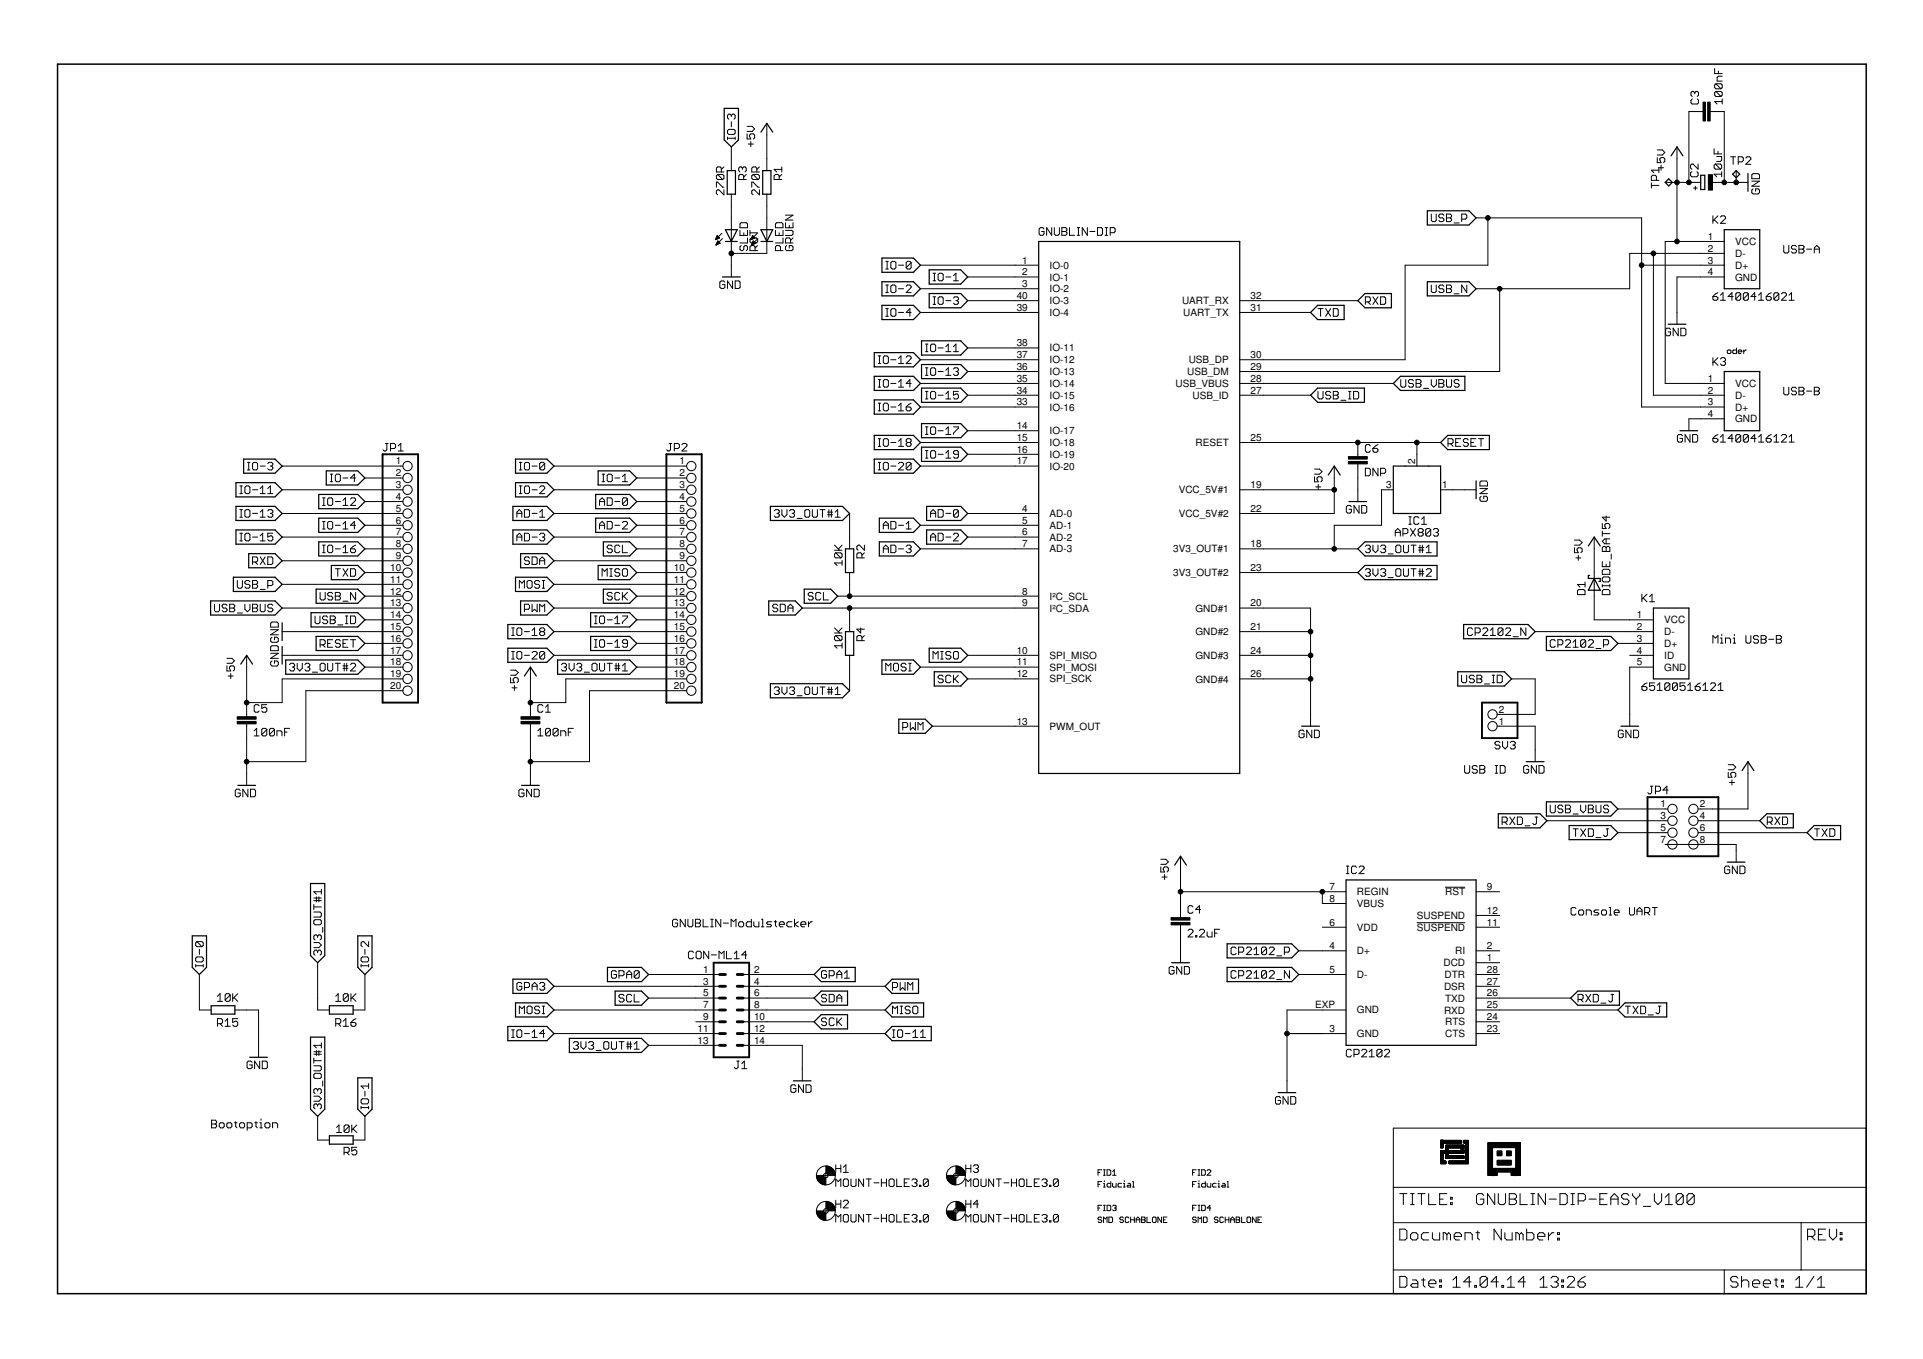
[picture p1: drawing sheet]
<svg xmlns="http://www.w3.org/2000/svg" width="297mm" height="210mm" viewBox="0 0 297 210" stroke-linecap="round" stroke-linejoin="round" font-family="sans-serif">
<defs><g id="words">
<g font-size="1.5">
<text x="157.9" y="40.7">1</text>
<text x="162.1" y="41.5">IO-0</text>
<text x="263.8" y="40.7">3</text>
<text x="263.8" y="38.9">2</text>
<text x="263.8" y="37">1</text>
<text x="268" y="41.5">D+</text>
<text x="268" y="39.7">D-</text>
<text x="268" y="37.9">VCC</text>
<text x="157" y="46.2">40</text>
<text x="157.9" y="42.5">2</text>
<text x="157.9" y="44.4">3</text>
<text x="162.1" y="43.3">IO-1</text>
<text x="162.1" y="45.2">IO-2</text>
<text x="162.1" y="47">IO-3</text>
<text x="182.6" y="47">UART_RX</text>
<text x="193.2" y="46.2">32</text>
<text x="263.8" y="42.5">4</text>
<text x="268" y="43.3">GND</text>
<text x="157" y="48">39</text>
<text x="157" y="53.5">38</text>
<text x="162.1" y="48.8">IO-4</text>
<text x="182.8" y="48.8">UART_TX</text>
<text x="193.2" y="48">31</text>
<text x="157" y="55.3">37</text>
<text x="157" y="57.1">36</text>
<text x="157" y="59">35</text>
<text x="162.1" y="54.3">IO-11</text>
<text x="162.1" y="56.1">IO-12</text>
<text x="162.1" y="57.9">IO-13</text>
<text x="162.1" y="59.8">IO-14</text>
<text x="181.6" y="59.8">USB_VBUS</text>
<text x="183.4" y="57.9">USB_DM</text>
<text x="183.6" y="56.1">USB_DP</text>
<text x="193.2" y="55.3">30</text>
<text x="193.2" y="57.1">29</text>
<text x="193.2" y="59">28</text>
<text x="263.8" y="59">1</text>
<text x="268" y="59.8">VCC</text>
<text x="157" y="60.8">34</text>
<text x="157" y="62.6">33</text>
<text x="162.1" y="61.6">IO-15</text>
<text x="162.1" y="63.4">IO-16</text>
<text x="184.2" y="61.6">USB_ID</text>
<text x="193.2" y="60.8">27</text>
<text x="263.8" y="64.4">4</text>
<text x="263.8" y="62.6">3</text>
<text x="263.8" y="60.8">2</text>
<text x="268" y="65.2">GND</text>
<text x="268" y="63.4">D+</text>
<text x="268" y="61.6">D-</text>
<text x="61.1" y="71.7">1</text>
<text x="104.9" y="71.7">1</text>
<text x="157" y="66.3">14</text>
<text x="157" y="68.1">15</text>
<text x="157" y="69.9">16</text>
<text x="157" y="71.7">17</text>
<text x="162.1" y="67.1">IO-17</text>
<text x="162.1" y="68.9">IO-18</text>
<text x="162.1" y="70.7">IO-19</text>
<text x="184.7" y="68.9">RESET</text>
<text x="193.2" y="68.1">25</text>
<text x="218.6" y="71.7" transform="rotate(-90 218.6 71.7)">2</text>
<text x="61.1" y="73.6">2</text>
<text x="61.1" y="75.4">3</text>
<text x="61.1" y="77.2">4</text>
<text x="104.9" y="73.6">2</text>
<text x="104.9" y="75.4">3</text>
<text x="104.9" y="77.2">4</text>
<text x="162.1" y="72.5">IO-20</text>
<text x="182.1" y="76.2">VCC_5V#1</text>
<text x="193.2" y="75.4">19</text>
<text x="214.1" y="75.4">3</text>
<text x="222.8" y="75.4">1</text>
<text x="61.1" y="79">5</text>
<text x="61.1" y="80.9">6</text>
<text x="61.1" y="82.7">7</text>
<text x="104.9" y="79">5</text>
<text x="104.9" y="80.9">6</text>
<text x="104.9" y="82.7">7</text>
<text x="157.9" y="79">4</text>
<text x="157.9" y="80.9">5</text>
<text x="157.9" y="82.7">6</text>
<text x="162.1" y="79.8">AD-0</text>
<text x="162.1" y="81.7">AD-1</text>
<text x="162.1" y="83.5">AD-2</text>
<text x="182.1" y="79.9">VCC_5V#2</text>
<text x="193.2" y="79">22</text>
<text x="60.3" y="88.2">10</text>
<text x="61.1" y="84.5">8</text>
<text x="61.1" y="86.3">9</text>
<text x="104.1" y="88.2">10</text>
<text x="104.9" y="84.5">8</text>
<text x="104.9" y="86.3">9</text>
<text x="157.9" y="84.5">7</text>
<text x="162.1" y="85.3">AD-3</text>
<text x="181.2" y="85.3">3V3_OUT#1</text>
<text x="181.2" y="89">3V3_OUT#2</text>
<text x="193.2" y="84.5">18</text>
<text x="193.2" y="88.2">23</text>
<text x="60.3" y="90">11</text>
<text x="60.3" y="91.8">12</text>
<text x="60.3" y="93.7">13</text>
<text x="60.3" y="95.5">14</text>
<text x="104.1" y="90">11</text>
<text x="104.1" y="91.8">12</text>
<text x="104.1" y="93.7">13</text>
<text x="104.1" y="95.5">14</text>
<text x="157.9" y="91.8">8</text>
<text x="157.9" y="93.7">9</text>
<text x="162.1" y="92.6">I²C_SCL</text>
<text x="162.1" y="94.5">I²C_SDA</text>
<text x="184.7" y="94.5">GND#1</text>
<text x="193.2" y="93.7">20</text>
<text x="252.8" y="95.5">1</text>
<text x="60.3" y="97.3">15</text>
<text x="60.3" y="99.1">16</text>
<text x="60.3" y="101">17</text>
<text x="104.1" y="97.3">15</text>
<text x="104.1" y="99.1">16</text>
<text x="104.1" y="101">17</text>
<text x="157" y="101">10</text>
<text x="162.1" y="101.8">SPI_MISO</text>
<text x="184.7" y="98.1">GND#2</text>
<text x="184.7" y="101.8">GND#3</text>
<text x="193.2" y="97.3">21</text>
<text x="193.2" y="101">24</text>
<text x="252.8" y="101">4</text>
<text x="252.8" y="99.1">3</text>
<text x="252.8" y="97.3">2</text>
<text x="257.1" y="101.8">ID</text>
<text x="257.1" y="99.9">D+</text>
<text x="257.1" y="98.1">D-</text>
<text x="257.1" y="96.3">VCC</text>
<text x="60.3" y="102.8">18</text>
<text x="60.3" y="104.6">19</text>
<text x="60.3" y="106.4">20</text>
<text x="104.1" y="102.8">18</text>
<text x="104.1" y="104.6">19</text>
<text x="104.1" y="106.4">20</text>
<text x="157" y="102.8">11</text>
<text x="157" y="104.6">12</text>
<text x="162.1" y="103.6">SPI_MOSI</text>
<text x="162.1" y="105.4">SPI_SCK</text>
<text x="184.7" y="105.4">GND#4</text>
<text x="193.2" y="104.6">26</text>
<text x="252.8" y="102.8">5</text>
<text x="257.1" y="103.6">GND</text>
<text x="157" y="111.9">13</text>
<text x="162.1" y="112.7">PWM_OUT</text>
<text x="231.5" y="111.9">1</text>
<text x="231.5" y="110.1">2</text>
<text x="256.5" y="124.7">1</text>
<text x="262.6" y="124.7">2</text>
<text x="256.5" y="126.5">3</text>
<text x="256.5" y="128.3">5</text>
<text x="256.5" y="130.2">7</text>
<text x="262.6" y="126.5">4</text>
<text x="262.6" y="128.3">6</text>
<text x="262.6" y="130.2">8</text>
<text x="205.4" y="137.5">7</text>
<text x="229.7" y="137.5">9</text>
<text x="205.4" y="143">6</text>
<text x="205.4" y="139.3">8</text>
<text x="209.6" y="138.3">REGIN</text>
<text x="209.6" y="143.8">VDD</text>
<text x="209.6" y="140.1">VBUS</text>
<text x="218.9" y="141.9">SUSPEND</text>
<text x="218.9" y="143.8">SUSPEND</text>
<text x="223.2" y="138.3">RST</text>
<text x="229.7" y="141.1">12</text>
<text x="229.7" y="143">11</text>
<text x="205.4" y="146.6">4</text>
<text x="209.6" y="147.4">D+</text>
<text x="223" y="149.2">DCD</text>
<text x="224.8" y="147.4">RI</text>
<text x="229.7" y="146.6">2</text>
<text x="229.7" y="148.4">1</text>
<text x="108.6" y="150.3">1</text>
<text x="108.6" y="152.1">3</text>
<text x="108.6" y="153.9">5</text>
<text x="108.6" y="155.7">7</text>
<text x="116.5" y="150.3">2</text>
<text x="116.5" y="152.1">4</text>
<text x="116.5" y="153.9">6</text>
<text x="116.5" y="155.7">8</text>
<text x="203.1" y="155.7">EXP</text>
<text x="205.4" y="150.3">5</text>
<text x="209.6" y="151.1">D-</text>
<text x="223.1" y="152.9">DSR</text>
<text x="223.1" y="151.1">DTR</text>
<text x="223.2" y="154.7">TXD</text>
<text x="229.7" y="150.3">28</text>
<text x="229.7" y="152.1">27</text>
<text x="229.7" y="153.9">26</text>
<text x="229.7" y="155.7">25</text>
<text x="107.7" y="159.4">11</text>
<text x="107.7" y="161.2">13</text>
<text x="108.6" y="157.6">9</text>
<text x="116.5" y="159.4">12</text>
<text x="116.5" y="161.2">14</text>
<text x="116.5" y="157.6">10</text>
<text x="205.4" y="159.4">3</text>
<text x="209.6" y="160.2">GND</text>
<text x="209.6" y="156.5">GND</text>
<text x="223.1" y="156.5">RXD</text>
<text x="223.2" y="158.4">RTS</text>
<text x="223.2" y="160.2">CTS</text>
<text x="229.7" y="157.6">24</text>
<text x="229.7" y="159.4">23</text>
</g>
</g></defs>
<g fill="#000" stroke="#000" stroke-width=".15">
<path d="M263.1 15.8h.3v2.9h-.3zM263.8 15.8h.4v2.9h-.4zM263.9 27h.6v2.4h-.6zM208.3 71.3h2.9v.3h-2.9zM208.3 70.5h2.9v.4h-2.9zM36.6 111.4h3v.4h-3zM36.6 110.7h3v.4h-3zM80.5 111.4h2.9v.4h-2.9zM80.5 110.7h2.9v.4h-2.9zM180.9 142.5h2.9v.4h-2.9zM180.9 141.7h2.9v.4h-2.9zM222.5 179.3h.8v.4h-.8z"/>
<path d="M222.5 177.7h.4v1.6h-.4zM222.5 176.1h.4v1.2h-.4zM222.9 177.7h3.2v.4h-3.2zM222.9 176.1h2.9v.4h-2.9zM223.3 178.5h2.8v.4h-2.8zM223.3 176.9h2.8v.4h-2.8zM223.3 177.3h.4v1.2h-.4zM223.8 179.3h3v.4h-3zM225.7 177.3h.4v.4h-.4zM226.1 176.1h.3v.4h-.3zM226.4 176.1h.4v3.3h-.4zM229.8 176.5h.7v5h-.7z"/>
<path d="M230.4 176.5h3.9v.6h-3.9zM230.5 176.5h3.6v.7h-3.6zM231.3 179.2h2.1v.7h-2.1zM231.3 177.8h.7v.7h-.7zM232.7 177.8h.7v.7h-.7zM234.1 176.5h.8v5h-.8zM234.3 176.5h.6v5h-.6zM230.3 181h.6v.6h-.6zM230.5 180.5h3.6v.5h-3.6zM230.5 180.8h.8v.7h-.8zM233.4 180.8h.7v.7h-.7zM233.8 181h.6v.6h-.6z"/>
</g>
<g fill="none" stroke="#000" stroke-width=".15">
<path d="M113 17.8l-.2-.2h-.2l-.2 .2v.4l.2 .2M113 17.8l.2-.2h.2l.2 .2v.4l-.2 .2M113 17.8v.2M113 18.8v.8M115.4 19.5h.8l.4 .4-.4 .4h-.8M118.4 19v7.4M261.4 15.3l-.2 .2v.4l.2 .2h.8l.2-.2v-.4l-.2-.2M261.8 14.3l-.2-.2h-.2l-.2 .2v.4l.2 .2M261.8 14.3l.2-.2h.2l.2 .2v.4l-.2 .2M261.8 14.3v.2M263.1 17.2h-2.2v11M264.2 17.2h2.1v11"/>
<path d="M264.9 10.6v.8h1.1M265 12.9h.8l.2 .2v.4l-.2 .2M265 14.1h.8l.2 .2v.4l-.2 .2M265 14.1l-.1 .2v.4l.1 .2h.8M265 12.9l-.1 .2v.4l.1 .2h.8M265 14.1l.8 .8M265 12.9l.8 .8M265.4 11v.4M266 11.8h-.6l-.2 .2v.5h.8M266 15.7h-1.1l.3 .4M266 15.3v.8M110.5 37h.2"/>
<path d="M110.6 36.9h.2M110.6 36.8h.4M110.6 37.8h.1M110.6 36.7h.5M110.6 37.7h.2M110.7 28.9v-.8h.1l.8 .8h.2M110.7 36.7h.3M110.7 37.7h.3M110.7 36.6h.3M110.7 37.6h.5M110.7 36.5h.2M110.7 37.5h.5"/>
<path d="M110.8 36.4h.1M110.8 36.4l.3 .4-.6 .2zM110.8 37.4h.3M110.8 37.4h.2M110.8 26.9l-.1 .3v.3l.1 .2h.8M110.8 26.9h.8l.2 .3v.3l-.2 .2M110.8 26.9l.8 .8M110.8 37.3h.1M111.2 37.6l-.3-.4-.3 .6M111.2 37.6l-.6 .2M111.4 26.6v-.6l-.2-.2h-.4l-.1 .2v.6h1.1M111.5 36l-1 1"/>
<path d="M111.6 36.9l-1 .9M111.8 29.3v.8l-.8-.8h-.2l-.1 .2v.4l.1 .2M111.8 25.8l-.4 .4M112.4 20.2l.2-.2h.8l.2 .2v.4l-.2 .2h-.8l-.2-.2zM112.4 21.2v.3M112.4 21.4h1.2M113 22.7v3.7M113 30v12.8M113.6 21.2v.3M114.3 35.6v.8h1.2v-.8M114.5 34.4h.8l.2 .2v.6h-1.2v-.6zM114.5 37.9l-.2 .2v.4l.2 .2h.2l.2-.2v-.4l.2-.2h.2l.2 .2v.4l-.2 .2"/>
<path d="M114.7 26l-.2-.2h-.2l-.2 .2v.4l.2 .2M114.7 26l.2-.2h.2l.2 .2v.4l-.2 .2M114.7 26v.2M114.9 27.7v-.5l-.2-.3h-.4l-.2 .3v.5h1.2M114.9 36v.4M115.3 26.9l-.4 .4M115.4 20.7v.8h.6l-.2-.4v-.2l.2-.2h.4l.2 .2v.4l-.2 .2M115.5 36.7v.8h-1.2M115.6 22.2h.8M115.8 35.6v.8M115.8 36h1.2M116 21.9v.7"/>
<path d="M116 37h.1M116 36.9h.3M116.1 36.7h.7l.2 .3v.3l-.2 .2h-.7l-.3-.2v-.3zM116.1 36.8h.4M116.1 37.8h.1M116.1 28.9v-.8h.2l.8 .8h.2M116.1 36.7h.5M116.1 37.7h.2M116.1 36.7h.4M116.2 37.7h.3M116.2 36.6h.2M116.2 37.6h.5"/>
<path d="M116.2 36.5h.2M116.2 37.5h.4M116.2 36.4h.1M116.2 37.4h.4M116.2 36.4l.4 .4-.6 .2zM116.3 37.4h.2M116.3 37.3h.1M116.3 26.9h.8l.2 .3v.3l-.2 .2M116.3 26.9l-.2 .3v.3l.2 .2h.8M116.3 26.9l.8 .8M116.6 38.7v-.6l-.2-.2h-.3l-.3 .2v.6h1.2M116.7 37.6l-.3-.4-.3 .6"/>
<path d="M116.7 37.6l-.6 .2M116.9 26.6v-.6l-.2-.2h-.4l-.2 .2v.6h1.2M117 36l-1 1M117 37.9l-.4 .4M117.1 36.9l-1 .9M117.3 29.3v.8l-.8-.8h-.2l-.2 .2v.4l.2 .2M117.3 25.8l-.4 .4M118.4 30v9.1h-5.4M119.8 35.6v.8h1.1v-.8M119.8 34.6l.2-.2h.8l.1 .2v.6h-1.1zM120.4 27.7v-.5l-.2-.3h-.4l-.2 .3v.5h1.2M120.4 36v.4"/>
<path d="M120.6 38.7v-.6l-.2-.2h-.4l-.2 .2v.6h1.1M120.8 26.9l-.4 .4M120.8 26.2h-1.2l.4 .4M120.8 25.8v.8M120.9 36.7v.8h-1.1M121.3 34.4v.8h1.2v-.8M121.3 35.6h1l.2 .2v.4l-.2 .2h-1M121.3 33.2h1.2l-1.2 .8h1.2M121.5 37.9l-.2 .2v.4l.2 .2h.8l.2-.2v-.4l-.2-.2h-.4v.4M121.9 34.8v.4M122.1 37.5v-.5l-.2-.3h-.4l-.2 .3v.5h1.2M122.5 36.7l-.4 .4"/>
<path d="M161.3 35.4l-.2-.2h-.4l-.2 .2v.7l.2 .2h.4l.2-.2v-.3h-.4M162.5 35.2v1.1l-.8-1.1v1.1M162.9 35.2v.9l.1 .2h.4l.2-.2v-.9M164 35.2h.6l.2 .2v.2l-.2 .2 .2 .1v.2l-.2 .2h-.6zM164 35.8h.6M165.2 35.2v1.1h.8M166.4 35.2h.4M166.4 36.3h.4M166.6 35.2v1.1M168 35.2v1.1l-.8-1.1v1.1M168.3 35.8h.8M169.5 35.2h.6l.2 .2v.7l-.2 .2h-.6z"/>
<path d="M170.7 35.2h.4M170.7 36.3h.4M170.9 35.2v1.1M171.5 35.9h.6l.2-.1v-.4l-.2-.2h-.6v1.1M221.1 33.1v.9l.2 .2h.4l.1-.2v-.9M223 33.3l-.2-.2h-.4l-.2 .2v.2l.2 .2h.4l.2 .1v.2l-.2 .2h-.4l-.2-.2M223.4 33.1h.6l.2 .2v.2l-.2 .2 .2 .1v.2l-.2 .2h-.6zM223.4 33.7h.6M224.6 34.4h.8M225.8 33.8h.6l.2-.1v-.4l-.2-.2h-.6v1.1M228 33.7h25.6v29.2h12.7M229.8 33.7v7.3h-12.8v14.6h-25.5"/>
<path d="M255.1 28.6h1.1M255.1 28.3v.7M255.4 39.1v21.9h10.9M255.9 27.9v-.6l-.2-.2h-.4l-.2 .2v.6h1.1M256 24.3v.8h.6l-.2-.4v-.2l.2-.2h.4l.2 .2v.4l-.2 .2M256 23.2h.8l.4 .4-.4 .3h-.8M256.2 25.9h.8M256.2 26.3h-1.1l.4 .4M256.2 25.9v.8M256.6 25.5v.8M257.2 28.2h5.5M259 22.7v14.6"/>
<path d="M261.3 26.5l-.2 .2v.4l.2 .2h.8l.2-.2v-.4l-.2-.2M261.6 29h.6M261.9 28.8v.5M262.3 25.3v.8l-.8-.8h-.2l-.2 .2v.4l.2 .2M264.5 28.2h5.5M264.6 33.3v1.2M264.8 23v.8h1.1M264.8 33.9l.6 .6M265 25.3h.7l.2 .2v.4l-.2 .2M265 25.3l-.2 .2v.4l.2 .2h.7M265 25.3l.7 .8M265.2 24.2h.7v.5l-.2 .2h-.5"/>
<path d="M265.4 23.4v.4M265.4 33.3l-.8 .8M265.7 33.5l.3-.2h.3l.2 .2v.2l-.8 .8h.8M265.9 26.9h-1.1l.4 .4M265.9 26.5v.8M266.3 39.1h-14.6v5.5h-23.7M266.3 37.3h-9.1v21.9h9.1M267.3 24.2h.8M267.7 24.2v1.2M268.2 26.4v1.8M268.5 25h.6l.2-.2v-.4l-.2-.2h-.6v1.2M269.7 24.4l.2-.2h.4l.1 .2v.2l-.7 .8h.7"/>
<path d="M270.6 27l.2-.2h.8l.2 .2v.6h-1.2zM270.6 28h1.2l-1.2 .8h1.2M270.8 29.2l-.2 .2v.4l.2 .2h.8l.2-.2v-.4l-.2-.2h-.4v.3M275.5 37.9v1l.2 .2h.4l.2-.2v-1M277.5 38.1l-.2-.2h-.4l-.2 .2v.2l.2 .2h.4l.2 .2v.2l-.2 .2h-.4l-.2-.2M277.9 37.9h.6l.2 .2v.2l-.2 .2 .2 .2v.2l-.2 .2h-.6zM277.9 38.5h.6M279.1 38.5h.7M280.2 38.5h.8M280.2 39.1v-.8l.4-.4 .4 .4v.8M112 43.6l-.2-.2h-.4l-.2 .2v.8l.2 .2h.4l.2-.2v-.4h-.4M113.2 43.4v1.2l-.8-1.2v1.2"/>
<path d="M113.6 43.4h.5l.2 .2v.8l-.2 .2h-.5zM135.7 56.2h.3M135.7 55h.3M135.7 59.8h.3M135.7 58.6h.3M135.8 55v1.2M135.8 58.6v1.2M136.6 55h.4l.2 .2v.7l-.2 .3h-.4l-.2-.3v-.7zM136.6 58.6h.4l.2 .2v.8l-.2 .2h-.4l-.2-.2v-.8zM136.8 47.7h.4M136.8 48.9h.4M136.8 41.6h.4"/>
<path d="M136.8 40.4h.4M136.8 45.2h.4M136.8 44h.4M137 40.4v1.2M137 44v1.2M137 47.7v1.2M137.6 40.6l.2-.2h.4l.2 .2v.7l-.2 .3h-.4l-.2-.3zM137.6 44.2l.2-.2h.4l.2 .2v.8l-.2 .2h-.4l-.2-.2zM137.6 55.6h.8M137.6 59.2h.8M137.8 47.7h.4l.2 .2v.7l-.2 .3h-.4l-.2-.3v-.7zM138.8 41h.8"/>
<path d="M138.8 44.6h.8M138.8 48.3h.8M138.8 56.2h.8M138.8 55.4l.4-.4v1.2M138.8 59l.4-.4v1.2M138.8 59.8h.8M140 44.2l.2-.2h.3l.2 .2v.2l-.7 .8h.7M140 55.2l.2-.2h.3l.2 .2v.2l-.7 .8h.7M140.7 40.6v.7l-.2 .3h-.3l-.2-.3M140.7 40.6l-.2-.2h-.3l-.2 .2v.7M140.7 40.6l-.7 .7M140.7 48.3h-.7l.5-.6v1.2"/>
<path d="M140.7 59.2h-.7l.5-.6v1.2M142.2 41h18.2M142.2 44.6h18.2M142.2 48.3h18.2M142.2 55.6h18.2M142.2 59.2h18.2M143 54.3h.3M143 53.1h.3M143 58h.3M143 56.8h.3M143.2 53.1v1.2M143.2 56.8v1.2"/>
<path d="M143.7 53.3l.2-.2h.4l.2 .2v.8l-.2 .2h-.4l-.2-.2zM143.9 56.8h.4l.2 .2v.8l-.2 .2h-.4l-.2-.2v-.8zM144.1 45.8h.4M144.1 47h.4M144.1 43.4h.4M144.1 42.2h.4M144.3 42.2v1.2M144.3 45.8v1.2M144.9 46l.2-.2h.4l.2 .2v.8l-.2 .2h-.4l-.2-.2zM144.9 42.4l.2-.2h.4l.2 .2v.8l-.2 .2h-.4l-.2-.2zM144.9 53.7h.8M144.9 57.4h.8"/>
<path d="M146.1 42.8h.8M146.1 46.4h.8M146.1 54.3h.8M146.1 53.6l.4-.5v1.2M146.1 57.2l.4-.4v1.2M146.1 58h.8M147.3 46l.2-.2h.3l.2 .2v.2l-.2 .2M147.3 43.4h.7M147.3 42.6l.4-.4v1.2M147.3 53.6l.4-.5v1.2M147.3 57l.2-.2h.3l.2 .2v.2l-.2 .2M147.3 54.3h.7"/>
<path d="M147.7 46.4h.1M147.7 57.4h.1M147.8 46.4l.2 .2v.2l-.2 .2h-.3l-.2-.2M147.8 57.4l.2 .2v.2l-.2 .2h-.3l-.2-.2M149.5 42.8h10.9M149.5 46.4h10.9M149.5 53.7h10.9M149.5 57.4h10.9M191.5 46.4h18.2M191.5 48.3h10.9M191.5 59.2h23.7M203.6 47.7h.8"/>
<path d="M204 47.7v1.2M204.8 47.7l.7 1.2M205.5 47.7l-.7 1.2M206 47.7h.5l.2 .2v.7l-.2 .3h-.5zM210.9 46.6h.6l.2-.2v-.4l-.2-.2h-.6v1.2M211.3 46.6l.4 .4M212.1 45.8l.8 1.2M212.9 45.8l-.8 1.2M213.3 45.8h.5l.2 .2v.8l-.2 .2h-.5zM216.4 58.6v1l.2 .2h.4l.1-.2v-1M218.3 58.8l-.2-.2h-.4l-.1 .2v.2l.1 .2h.4l.2 .2v.2l-.2 .2h-.4l-.1-.2M218.7 58.6h.6l.2 .2v.2l-.2 .2 .2 .2v.2l-.2 .2h-.6z"/>
<path d="M218.7 59.2h.6M219.9 60h.8M221.1 44v1l.2 .2h.4l.1-.2v-1M221.1 58.6v.8l.4 .4 .4-.4v-.8M222.2 58.6h.6l.2 .2v.2l-.2 .2 .2 .2v.2l-.2 .2h-.6zM222.2 59.2h.6M223 44.2l-.2-.2h-.4l-.2 .2v.2l.2 .2h.4l.2 .2v.2l-.2 .2h-.4l-.2-.2M223.4 58.6v1l.2 .2h.4l.2-.2v-1M223.4 44h.6l.2 .2v.2l-.2 .2 .2 .2v.2l-.2 .2h-.6zM223.4 44.6h.6M224.6 45.4h.8M225.4 58.8l-.2-.2h-.4l-.2 .2v.2l.2 .2h.4l.2 .2v.2l-.2 .2h-.4l-.2-.2"/>
<path d="M226.6 44v1.2l-.8-1.2v1.2M231.6 44.6v12.8h-40.1M253.6 41h12.7M258 50.9l-.1-.2h-.4l-.2 .2v.8l.2 .2h.4l.1-.2v-.4h-.3M259.2 50.7v1.2l-.8-1.2v1.2M259.6 50.7h.6l.2 .2v.8l-.2 .2h-.6zM264.6 45.8h.6l.2 .2v.2l-.2 .2h-.4l-.2-.2zM264.6 55.2v1.2M264.8 55.8l.6 .6M265.4 45.2l-.4 .2-.4 .4M265.4 55.2l-.8 .8M265.7 46.4h.8"/>
<path d="M265.7 45.6l.4-.4v1.2M265.7 55.5l.3-.3h.3l.2 .3v.1l-.2 .2M266.1 55.8h.2M266.3 55.8l.2 .2v.2l-.2 .2h-.3l-.3-.2M266.3 42.8h-7.3v7.3M266.8 54.2l.2-.1h.2l.2 .1v.3l-.2 .1h-.2l-.2-.1zM267.7 45.8h-.8l.6-.6v1.2M268.2 53.8v.8h-.4l-.1-.1v-.3l.1-.1h.4M268.5 54.3h.5l-.1-.2h-.3l-.1 .1v.3l.1 .1h.3M268.9 45.4l-.2-.2h-.4l-.2 .2v.8M268.9 45.4v.8l-.2 .2h-.4l-.2-.2M268.9 45.4l-.8 .8"/>
<path d="M269.3 54.1v.5M269.7 54.1l-.4 .2M270.1 45.4v.8l-.2 .2h-.4l-.2-.2M270.1 45.4l-.2-.2h-.4l-.2 .2v.8M270.1 45.4l-.8 .8M271.3 45.8h-.8l.5-.6v1.2M271.6 46.4h.8M271.6 45.6l.4-.4v1.2M272.8 45.8h.6l.2 .2v.2l-.2 .2h-.4l-.2-.2zM273.6 45.2l-.4 .2-.4 .4M274.8 45.4v.8l-.2 .2h-.4l-.2-.2M274.8 45.4l-.2-.2h-.4l-.2 .2v.8"/>
<path d="M274.8 45.4l-.8 .8M275.2 45.4l.2-.2h.4l.1 .2v.2l-.7 .8h.7M275.5 59.8v1l.2 .2h.4l.2-.2v-1M276.4 46.4h.7M276.4 45.6l.3-.4v1.2M277.9 59.8h.6l.2 .2v.2l-.2 .2 .2 .2v.2l-.2 .2h-.6zM280.2 59.8h.6l.2 .2v.2l-.2 .2 .2 .2v.2l-.2 .2h-.6zM37 76.2h.4M37 75.1h.4M37 79.9h.4M37 78.7h.4M37.3 75.1v1.1"/>
<path d="M37.3 78.7v1.2M37.8 75.3l.2-.2h.4l.2 .2v.7l-.2 .2h-.4l-.2-.2zM37.8 78.9l.2-.2h.4l.2 .2v.8l-.2 .2h-.4l-.2-.2zM38.2 72.6h.4M38.2 71.4h.4M38.4 71.4v1.2M39 75.6h.8M39 79.3h.8M39.2 71.4h.4l.2 .2v.8l-.2 .2h-.4l-.2-.2v-.8zM40.2 76.2h.8M40.2 79.9h.8M40.2 72h.8"/>
<path d="M40.2 75.5l.4-.4v1.1M40.2 79.1l.4-.4v1.2M41.4 76.2h.7M41.4 71.6l.2-.2h.4l.1 .2v.2l-.1 .2M41.4 78.9l.2-.2h.4l.1 .2v.2l-.1 .2M41.4 75.5l.4-.4v1.1M41.8 72h.2M41.8 79.3h.2M42 79.3l.1 .2v.2l-.1 .2h-.4l-.2-.2M42 72l.1 .2v.2l-.1 .2h-.4l-.2-.2M43.6 72h18.7M43.6 75.6h18.7"/>
<path d="M43.6 79.3h18.7M49.8 78.1h.4M49.8 76.9h.4M50 76.9v1.2M50.6 77.1l.2-.2h.4l.2 .2v.8l-.2 .2h-.4l-.2-.2zM51 74.4h.4M51 73.2h.4M51.2 73.2v1.2M51.8 77.5h.8M52 73.2h.4l.2 .2v.8l-.2 .2h-.4l-.2-.2v-.8zM53 73.8h.7M53 78.1h.7"/>
<path d="M53 77.3l.4-.4v1.2M54.1 77.1l.2-.2h.4l.2 .2v.2l-.8 .8h.8M54.9 73.8h-.8l.6-.6v1.2M56.4 73.8h5.9M56.4 77.5h5.9M59.5 68.5h.4M59.8 68.5v1l-.3 .2h-.1l-.2-.2M60.3 69.3h.6l.2-.2v-.4l-.2-.2h-.6v1.2M61.5 69.7h.8M61.5 68.9l.4-.4v1.2M79.8 79.3h.8M79.8 79.9v-.8l.4-.4 .4 .4v.8"/>
<path d="M80.2 76.2h.4M80.2 75.1h.4M80.2 72.6h.4M80.2 71.4h.4M80.4 71.4v1.2M80.4 75.1v1.1M81 78.7h.6l.2 .2v.8l-.2 .2h-.6zM81 71.6l.2-.2h.4l.2 .2v.8l-.2 .2h-.4l-.2-.2zM81.2 75.1h.4l.2 .2v.7l-.2 .2h-.4l-.2-.2v-.7zM82.2 72h.8M82.2 75.6h.8M82.2 79.3h.8"/>
<path d="M83.4 75.3l.2-.2h.3l.2 .2v.2l-.7 .7h.7M83.4 79.9h.7M83.4 79.1l.4-.4v1.2M84.1 71.6v.8l-.2 .2h-.3l-.2-.2M84.1 71.6l-.2-.2h-.3l-.2 .2v.8M84.1 71.6l-.7 .8M85.6 72h20.5M85.6 75.6h20.5M85.6 79.3h20.5M92.6 77.5h.8M92.6 78.1v-.8l.4-.4 .4 .4v.8M93 74.4h.4"/>
<path d="M93 73.2h.4M93.2 73.2v1.2M93.8 73.4l.2-.2h.4l.2 .2v.8l-.2 .2h-.4l-.2-.2zM93.8 76.9h.6l.2 .2v.8l-.2 .2h-.6zM95 73.8h.7M95 77.5h.7M96.1 74.4h.8M96.1 73.6l.4-.4v1.2M96.9 77.1l-.8 .8M96.9 77.1v.8l-.2 .2h-.4l-.2-.2M96.9 77.1l-.2-.2h-.4l-.2 .2v.8M98.4 73.8h7.7"/>
<path d="M98.4 77.5h7.7M103.4 68.5h.4M103.6 68.5v1l-.2 .2h-.2l-.2-.2M104.2 69.3h.5l.2-.2v-.4l-.2-.2h-.5v1.2M105.3 68.7l.2-.2h.4l.2 .2v.2l-.8 .8h.8M119.6 78.9l.2-.2h.4l.2 .2v.2l-.2 .2M120 79.3h.2M120.2 79.3l.2 .2v.2l-.2 .2h-.4l-.2-.2M120.8 78.7v.8l.4 .4 .4-.4v-.8M121.9 78.9l.3-.2h.3l.2 .2v.2l-.2 .2M122.3 79.3h.2M122.5 79.3l.2 .2v.2l-.2 .2h-.3l-.3-.2"/>
<path d="M124.3 78.9l.2-.2h.4l.2 .2v.8l-.2 .2h-.4l-.2-.2zM125.5 78.7v1l.2 .2h.4l.2-.2v-1M126.7 78.7h.7M127 78.7v1.2M127.8 79.1h.8M127.8 79.5h.8M128 78.7v1.2M128.4 78.7v1.2M129 79.9h.8M129 79.1l.4-.4v1.2M131.2 79.3v5.5M135.7 72.6h.3"/>
<path d="M135.7 71.4h.3M135.7 63.5h.3M135.7 62.3h.3M135.7 68.9h.3M135.7 67.8h.3M135.8 62.3v1.2M135.8 67.8v1.1M135.8 71.4v1.2M136.4 71.6l.2-.2h.4l.2 .2v.8l-.2 .2h-.4l-.2-.2zM136.6 62.3h.4l.2 .2v.8l-.2 .2h-.4l-.2-.2v-.8zM136.6 67.8h.4l.2 .1v.8l-.2 .2h-.4l-.2-.2v-.8zM137.6 72h.8"/>
<path d="M137.6 62.9h.8M137.6 68.3h.8M138.8 71.6l.2-.2h.4l.2 .2v.2l-.8 .8h.8M138.8 62.7l.4-.4v1.2M138.8 68.2l.4-.4v1.1M138.8 63.5h.8M138.8 68.9h.8M140 62.9h.5l.2 .2v.2l-.2 .2h-.3l-.2-.2zM140.2 68.3l-.2-.1v-.3l.2-.1h.3l.2 .1v.3l-.2 .1M140.2 68.3l-.2 .2v.2l.2 .2h.3l.2-.2v-.2l-.2-.2M140.2 68.3h.3M140.7 71.6l-.2-.2h-.3l-.2 .2v.8"/>
<path d="M140.7 71.6v.8l-.2 .2h-.3l-.2-.2M140.7 62.3l-.7 .6M140.7 71.6l-.7 .8M142.2 72h18.2M142.2 62.9h18.2M142.2 68.3h18.2M143 67.1h.3M143 61.6h.3M143 60.5h.3M143 65.9h.3M143 70.8h.3M143 69.6h.3"/>
<path d="M143.2 60.5v1.1M143.2 65.9v1.2M143.2 69.6v1.2M143.7 79.9v-.8l.4-.4 .4 .4v.8M143.7 79.3h.8M143.9 65.9h.4l.2 .2v.8l-.2 .2h-.4l-.2-.2v-.8zM143.9 60.5h.4l.2 .1v.8l-.2 .2h-.4l-.2-.2v-.8zM143.9 69.6h.4l.2 .2v.8l-.2 .2h-.4l-.2-.2v-.8zM144.9 78.7h.6l.2 .2v.8l-.2 .2h-.6zM144.9 61h.8M144.9 66.5h.8M144.9 70.2h.8"/>
<path d="M146.1 67.1h.8M146.1 60.9l.4-.4v1.1M146.1 66.3l.4-.4v1.2M146.1 70l.4-.4v1.2M146.1 79.3h.8M146.1 61.6h.8M146.1 70.8h.8M147.3 65.9h.7v.2l-.7 .8v.2M148 78.9v.8l-.2 .2h-.3l-.2-.2M148 60.5h-.7v.5l.4-.1h.1l.2 .1v.4l-.2 .2h-.3l-.2-.2M148 70.2h-.5l-.2-.2v-.2l.2-.2h.3l.2 .2v.8l-.2 .2h-.3l-.2-.2M148 78.9l-.2-.2h-.3l-.2 .2v.8"/>
<path d="M148 78.9l-.7 .8M149.5 61h10.9M149.5 66.5h10.9M149.5 70.2h10.9M149.5 79.3h10.9M191.5 75.6h14.6M191.5 61h10.9M191.5 68.3h31M203.1 73.6v.8h.5l-.2-.4v-.2l.2-.2h.4l.2 .2v.4l-.2 .2M203.1 72.5h.7l.4 .4-.4 .3h-.7M203.2 75.2h.8M203.6 60.5v.9l.2 .2h.4l.2-.2v-.9"/>
<path d="M203.6 74.8v.8M205.5 60.6l-.1-.1h-.4l-.2 .1v.3l.2 .1h.4l.1 .2v.2l-.1 .2h-.4l-.2-.2M206 60.5h.5l.2 .1v.3l-.2 .1 .2 .2v.2l-.2 .2h-.5zM206 61h.5M206.1 72v7.3h-14.6M207.1 61.8h.8M208.3 61.6h.4M208.3 60.5h.4M208.5 60.5v1.1M208.7 78.3l-.1-.2h-.4l-.2 .2v.8l.2 .1h.4l.1-.1v-.4h-.3M209.1 60.5h.6l.2 .1v.8l-.2 .2h-.6zM209.7 68.3v2.2"/>
<path d="M209.7 71.6v5.9M209.9 78.1v1.1l-.8-1.1v1.1M210.3 78.1h.6l.2 .2v.8l-.2 .1h-.6zM210.9 72.3h.6l.2 .2v.8l-.2 .2h-.6zM211.7 68.9l-.2-.2h-.4l-.2 .2v.7l.2 .2h.4l.2-.2M212.1 69.3h.6l.2 .1v.2l-.2 .2h-.4l-.2-.2zM212.9 72.3v1.2l-.8-1.2v1.2M212.9 68.7l-.8 .6M213.3 73.1h.5l.2-.2v-.4l-.2-.2h-.5v1.2M215.2 75.6h-1.8v5.5h-7.3v3.7M217.6 79.8h.4M217.8 79.8v1.2"/>
<path d="M218.9 68.3v3.7M222.5 75.6h5.5M223.7 68.5h.6l.2-.2v-.4l-.2-.1h-.6v1.1M224.1 68.5l.4 .4M224.9 68.3h.3M225.6 67.8h-.7v1.1h.7M226.8 67.9l-.2-.1h-.4l-.2 .1v.3l.2 .1h.4l.2 .2v.2l-.2 .2h-.4l-.2-.2M227.2 68.3h.4M228 67.8h-.8v1.1h.8M228.4 67.8h.8M228.6 75.5h1.2l-1.2 .7h1.2M228.8 67.8v1.1"/>
<path d="M228.8 76.6l-.2 .2v.4l.2 .2h.8l.2-.2v-.4l-.2-.2h-.4v.4M228.8 74.3h.8l.2 .2v.6h-1.2v-.6zM248.1 79.7v.8l-.6-.6h1.2M259.9 67.3l-.2-.2h-.4l-.2 .2v.8l.2 .2h.4l.2-.2v-.4h-.4M261 67.1v1.2l-.7-1.2v1.2M261.5 67.1h.5l.2 .2v.8l-.2 .2h-.5zM264.6 67.7h.6l.2 .2v.2l-.2 .2h-.4l-.2-.2zM265.4 67.1l-.4 .2-.4 .4M265.7 67.5l.4-.4v1.2M265.7 68.3h.8M266.3 64.7h-5.4v1.8M267.7 67.7h-.8l.6-.6v1.2"/>
<path d="M268.9 67.3l-.2-.2h-.4l-.2 .2v.8M268.9 67.3v.8l-.2 .2h-.4l-.2-.2M268.9 67.3l-.8 .8M270.1 67.3l-.2-.2h-.4l-.2 .2v.8M270.1 67.3v.8l-.2 .2h-.4l-.2-.2M270.1 67.3l-.8 .8M271.3 67.7h-.8l.5-.6v1.2M271.6 67.5l.4-.4v1.2M271.6 68.3h.8M272.8 67.7h.6l.2 .2v.2l-.2 .2h-.4l-.2-.2zM273.6 67.1l-.4 .2-.4 .4M274 68.3h.8"/>
<path d="M274 67.5l.4-.4v1.2M275.2 67.3l.2-.2h.4l.1 .2v.2l-.7 .8h.7M276.4 67.5l.3-.4v1.2M276.4 68.3h.7M277.5 60l-.2-.2h-.4l-.2 .2v.2l.2 .2h.4l.2 .2v.2l-.2 .2h-.4l-.2-.2M277.9 60.4h.6M279.1 60.4h.7M280.2 60.4h.6M33.1 93.3v1l.2 .2h.4l.2-.2v-1M35.1 93.5l-.2-.2h-.4l-.2 .2v.2l.2 .2h.4l.2 .2v.2l-.2 .2h-.4l-.2-.2M35.5 93.3h.6l.2 .2v.2l-.2 .2 .2 .2v.2l-.2 .2h-.6zM35.5 93.9h.6"/>
<path d="M36.7 94.7h.7M36.7 89.7v.9l.2 .2h.3l.2-.2v-.9M37 83.5h.4M37 82.4h.4M37.3 82.4v1.1M37.8 93.3v.8l.4 .4 .4-.4v-.8M38 82.4h.4l.2 .2v.7l-.2 .2h-.4l-.2-.2v-.7zM38.6 89.9l-.2-.2h-.4l-.2 .2v.2l.2 .2h.4l.2 .1v.2l-.2 .2h-.4l-.2-.2M39 86.8h.6l.2-.2v-.4l-.2-.2h-.6v1.2M39 89.7h.6l.2 .2v.2l-.2 .2 .2 .1v.2l-.2 .2h-.6zM39 93.3h.6l.2 .2v.2l-.2 .2 .2 .2v.2l-.2 .2h-.6zM39 83h.8"/>
<path d="M39 93.9h.6M39 90.3h.6M39.4 86.8l.4 .4M40.2 86l.8 1.2M40.2 82.8l.4-.4v1.1M40.2 83.5h.8M40.2 93.3v1l.2 .2h.4l.2-.2v-1M40.2 91h.8M41 86l-.8 1.2M41.4 86h.6l.1 .2v.8l-.1 .2h-.6zM41.4 90.4h.6l.1-.1v-.4l-.1-.2h-.6v1.1M41.8 96.3l.2-.2h.8l.2 .2v.6h-1.2z"/>
<path d="M41.8 99.9l.2-.2h.8l.2 .2v.6h-1.2zM41.8 97.3h1.2l-1.2 .7h1.2M42 98.4l-.2 .2v.4l.2 .2h.8l.2-.2v-.4l-.2-.2h-.4v.4M42.1 82.4h-.7v.6l.4-.2h.2l.1 .2v.3l-.1 .2h-.4l-.2-.2M42.1 93.5l-.1-.2h-.4l-.2 .2v.2l.2 .2h.4l.1 .2v.2l-.1 .2h-.4l-.2-.2M43.6 83h18.7M43.6 97.6h18.7M43.6 93.9h18.7M43.6 86.6h18.7M43.6 90.3h18.7M48.7 95.1v1l.2 .2h.3l.2-.2v-1M49.4 91.5v1l.2 .2h.4l.2-.2v-1"/>
<path d="M49.4 99.6h.6l.2-.2v-.4l-.2-.2h-.6v1.2M49.8 85.4h.4M49.8 84.2h.4M49.8 81.7h.4M49.8 80.5h.4M49.8 99.6l.4 .4M50 80.5v1.2M50 84.2v1.2M50.6 84.4l.2-.2h.4l.2 .2v.8l-.2 .2h-.4l-.2-.2zM50.6 80.7l.2-.2h.4l.2 .2v.8l-.2 .2h-.4l-.2-.2zM50.6 95.3l-.2-.2h-.4l-.2 .2v.2l.2 .2h.4l.2 .2v.2l-.2 .2h-.4l-.2-.2M50.6 99.4h.4"/>
<path d="M51 95.1h.6l.2 .2v.2l-.2 .2 .2 .2v.2l-.2 .2h-.6zM51 95.7h.6M51.4 91.7l-.2-.2h-.4l-.2 .2v.2l.2 .2h.4l.2 .2v.2l-.2 .2h-.4l-.2-.2M51.4 98.8h-.8v1.2h.8M51.8 91.5h.6l.2 .2v.2l-.2 .2 .2 .2v.2l-.2 .2h-.6zM51.8 87.8h.8M51.8 81.1h.8M51.8 84.8h.8M51.8 92.1h.6M52.2 87.8v1.2M52.2 96.5h.8M52.6 99l-.2-.2h-.4l-.2 .2v.2l.2 .2h.4l.2 .2v.2l-.2 .2h-.4l-.2-.2"/>
<path d="M53 85.4h.7M53 87.8l.7 1.2M53 80.9l.4-.4v1.2M53 84.6l.4-.4v1.2M53 81.7h.7M53 99.4h.4M53 92.9h.7M53.4 96.3h.3M53.4 95.1h.3M53.6 95.1v1.2M53.7 87.8l-.7 1.2M53.7 98.8h-.7v1.2h.7"/>
<path d="M54.1 84.8h.6l.2 .2v.2l-.2 .2h-.4l-.2-.2zM54.1 87.8h.6l.2 .2v.8l-.2 .2h-.6zM54.1 95.1h.6l.2 .2v.8l-.2 .2h-.6zM54.1 98.8h.8M54.5 98.8v1.2M54.9 91.5v1.2l-.8-1.2v1.2M54.9 81.1h-.8l.6-.6v1.2M54.9 84.2l-.8 .6M56.4 81.1h5.9M56.4 84.8h5.9M56.4 95.7h5.9M56.4 99.4h5.9"/>
<path d="M56.4 92.1h5.9M56.4 88.4h5.9M79 98.1h.4M79 97h.4M79.2 97v1.1M79.8 97.2l.2-.2h.4l.2 .2v.8l-.2 .1h-.4l-.2-.1zM79.8 83.5v-.7l.4-.4 .4 .4v.7M79.8 83h.8M80.2 90.8v-1.1l.4 .4 .4-.4v1.1M81 82.4h.6l.2 .2v.7l-.2 .2h-.6zM81 94.1h.6l.2-.2v-.4l-.2-.2h-.6v1.2M81 97.6h.8"/>
<path d="M81.6 89.7h.4l.2 .2v.7l-.2 .2h-.4l-.2-.2v-.7zM81.8 86.2l-.2-.2h-.4l-.2 .2v.2l.2 .2h.4l.2 .2v.2l-.2 .2h-.4l-.2-.2M82.2 98.1h.8M82.2 86h.6l.2 .2v.8l-.2 .2h-.6zM82.2 97.4l.4-.4v1.1M82.2 83h.8M82.2 93.3v1.2l.4-.4 .4 .4v-1.2M83.4 87.2v-.8l.4-.4 .3 .4v.8M83.4 89.9l-.2-.2h-.4l-.2 .2v.2l.2 .2h.4l.2 .1v.2l-.2 .2h-.4l-.2-.2M83.4 94.5v-1.2l.4 .4 .3-.4v1.2M83.4 82.6l.2-.2h.3l.2 .2v.2l-.2 .2M83.4 86.6h.7"/>
<path d="M83.6 97.6l-.2 .1v.3l.2 .1h.3l.2-.1v-.3l-.2-.1M83.6 97.6l-.2-.2v-.2l.2-.2h.3l.2 .2v.2l-.2 .2M83.6 97.6h.3M83.8 83h.1M83.8 89.7h.3M83.8 90.8h.3M83.9 83l.2 .1v.2l-.2 .2h-.3l-.2-.2M83.9 89.7v1.1M85.6 83h20.5M85.6 97.6h20.5M85.6 93.9h20.5M85.6 86.6h20.5"/>
<path d="M85.6 90.3h20.5M91.8 96.3h.4M91.8 95.1h.4M91.8 100h.4M91.8 98.8h.4M92 95.1v1.2M92 98.8v1.2M92.6 99l.2-.2h.4l.2 .2v.8l-.2 .2h-.4l-.2-.2zM92.6 81.1h.8M92.6 95.3l.2-.2h.4l.2 .2v.8l-.2 .2h-.4l-.2-.2zM92.6 81.7v-.8l.4-.4 .4 .4v.8M93 89v-1.2l.4 .4 .4-.4v1.2"/>
<path d="M93.8 80.5h.6l.2 .2v.8l-.2 .2h-.6zM93.8 95.7h.8M93.8 99.4h.8M94.2 87.8h.4M94.2 89h.4M94.4 87.8v1.2M94.6 84.4l-.2-.2h-.4l-.2 .2v.2l.2 .2h.4l.2 .2v.2l-.2 .2h-.4l-.2-.2M94.6 91.7l-.2-.2h-.4l-.2 .2v.2l.2 .2h.4l.2 .2v.2l-.2 .2h-.4l-.2-.2M95 81.1h.7M95 96.3h.7M95 95.5l.4-.4v1.2M95 99.2l.4-.4v1.2"/>
<path d="M95 100h.7M95.7 84.4l-.2-.2h-.3l-.2 .2v.8l.2 .2h.3l.2-.2M95.7 88l-.2-.2h-.3l-.2 .2v.2l.2 .2h.3l.2 .2v.2l-.2 .2h-.3l-.2-.2M95.7 91.7l-.2-.2h-.3l-.2 .2v.8l.2 .2h.3l.2-.2M96.1 84.2v1.2h.8M96.1 80.7l.2-.2h.4l.2 .2v.2l-.8 .8h.8M96.1 95.1h.8v.2l-.8 .8v.2M96.1 91.5v1.2M96.3 87.8h.4l.2 .2v.8l-.2 .2h-.4l-.2-.2v-.8zM96.3 92.1l.6 .6M96.9 99.4h-.6l-.2-.2v-.2l.2-.2h.4l.2 .2v.8l-.2 .2h-.4l-.2-.2M96.9 91.5l-.8 .8"/>
<path d="M98.4 81.1h7.7M98.4 84.8h7.7M98.4 95.7h7.7M98.4 99.4h7.7M98.4 92.1h7.7M98.4 88.4h7.7M120.1 93.5l-.2-.2h-.4l-.1 .2v.2l.1 .2h.4l.2 .2v.2l-.2 .2h-.4l-.1-.2M120.5 93.3h.6l.2 .2v.8l-.2 .2h-.6zM121.7 94.5v-.8l.4-.4 .4 .4v.8M121.7 93.9h.8M123.1 80.1h.8M123.9 93.9h36.5"/>
<path d="M125.6 91.7l-.2-.2h-.4l-.2 .2v.2l.2 .2h.4l.2 .2v.2l-.2 .2h-.4l-.2-.2M126.8 91.7l-.2-.2h-.4l-.2 .2v.8l.2 .2h.4l.2-.2M127.2 91.5v1.2h.8M128.9 85h1.2M128.9 84.2l.8 .8M128.9 97.8h1.2M128.9 97l.8 .8M129.1 85.4l-.2 .2v.4l.2 .2h.8M129.1 85.4h.8l.2 .2v.4l-.2 .2M129.1 98.2h.8l.2 .2v.3l-.2 .3M129.1 98.2l-.2 .2v.3l.2 .3h.8M129.1 85.4l.8 .8"/>
<path d="M129.1 98.2l.8 .8M129.4 92.1h31M130.1 99.7h-1.2l.4 .4M130.1 87h-1.2l.4 .3M130.1 86.6v.7M130.1 99.3v.8M130.1 84.2l-.6 .6M130.1 97l-.6 .6M131.2 88.4v3.7M131.2 93.9v3.7M132.9 97v.8l-.5-.6h1.1M133.1 86.2v-.6l-.2-.2h-.4l-.1 .2v.6h1.1"/>
<path d="M133.1 99v-.6l-.2-.2h-.4l-.1 .2v.6h1.1M133.5 84.2v.8l-.7-.8h-.3l-.1 .2v.4l.1 .2M133.5 85.4l-.4 .4M133.5 98.2l-.4 .4M136.4 81.7v-.8l.4-.4 .4 .4v.8M136.4 85.4v-.8l.4-.4 .4 .4v.8M136.4 81.1h.8M136.4 84.8h.8M137.6 84.2h.6l.2 .2v.8l-.2 .2h-.6zM137.6 80.5h.6l.2 .2v.8l-.2 .2h-.6zM138.8 81.1h.8M138.8 84.8h.8"/>
<path d="M140 84.4l.2-.2h.3l.2 .2v.2l-.2 .2M140 81.7h.7M140 80.9l.4-.4v1.2M140.4 84.8h.1M140.5 84.8l.2 .2v.2l-.2 .2h-.3l-.2-.2M142.2 81.1h18.2M142.2 84.8h18.2M143.7 83.5v-.7l.4-.4 .4 .4v.7M143.7 83h.8M144.9 82.4h.6l.2 .2v.7l-.2 .2h-.6zM146.1 83h.8M147.3 82.6l.2-.2h.3l.2 .2v.2l-.7 .7h.7"/>
<path d="M149.5 83h10.9M191.5 84.8h18.2M191.5 97.6h10.9M191.5 93.9h10.9v18.3M191.5 88.4h18.2M210.9 84.4l.2-.2h.4l.2 .2v.2l-.2 .2M210.9 88l.2-.2h.4l.2 .2v.2l-.2 .2M211.3 84.8h.2M211.3 88.4h.2M211.5 84.8l.2 .2v.2l-.2 .2h-.4l-.2-.2M211.5 88.4l.2 .2v.2l-.2 .2h-.4l-.2-.2M212.1 84.2v.8l.4 .4 .4-.4v-.8"/>
<path d="M212.1 87.8v.8l.4 .4 .4-.4v-.8M213.3 84.4l.1-.2h.4l.2 .2v.2l-.2 .2M213.3 88l.1-.2h.4l.2 .2v.2l-.2 .2M213.6 84.8h.2M213.6 88.4h.2M213.8 84.8l.2 .2v.2l-.2 .2h-.4l-.1-.2M213.8 88.4l.2 .2v.2l-.2 .2h-.4l-.1-.2M214.4 85.6h.8M214.4 89.2h.8M215.5 82.8v-.8l.4-.4 .4 .4v.8M215.5 82.2h.8M215.6 84.4l.2-.2h.4l.2 .2v.8l-.2 .2h-.4l-.2-.2z"/>
<path d="M215.6 88l.2-.2h.4l.2 .2v.8l-.2 .2h-.4l-.2-.2zM216.7 82.4h.6l.2-.2v-.4l-.2-.2h-.6v1.2M216.8 84.2v1l.2 .2h.4l.2-.2v-1M216.8 87.8v1l.2 .2h.4l.2-.2v-1M217.6 81h.4M217.9 81.6l.8 1.2M218 84.2h.7M218 87.8h.7M218.4 84.2v1.2M218.4 87.8v1.2M218.7 81.6l-.8 1.2M219.1 84.6h.8"/>
<path d="M219.1 85h.8M219.1 88.2h.8M219.1 88.6h.8M219.2 80l-.2-.2h-.4l-.2 .2v.8l.2 .2h.4l.2-.2M219.2 82.2h.4M219.2 82.2l-.1-.2v-.2l.1-.2h.4l.2 .2v.2l-.2 .2M219.2 82.2l-.1 .2v.2l.1 .2h.4l.2-.2v-.2l-.2-.2M219.3 84.2v1.2M219.3 87.8v1.2M219.6 81h.8M219.6 80.2l.4-.4v1.2M219.7 84.2v1.2"/>
<path d="M219.7 87.8v1.2M220.3 85.4h.8M220.3 88l.2-.2h.4l.2 .2v.2l-.8 .8h.8M220.3 84.6l.4-.4v1.2M221 81.8l-.2-.2h-.4l-.2 .2v.8M221 81.8v.8l-.2 .2h-.4l-.2-.2M221 81.8l-.8 .8M221.4 81.8l.2-.2h.4l.2 .2v.2l-.2 .2M221.8 82.2h.2M222 82.2l.2 .2v.2l-.2 .2h-.4l-.2-.2M227.5 97.2l-.2-.2h-.4l-.2 .2v.8l.2 .1h.4l.2-.1M227.9 97.7h.5l.2-.1v-.4l-.2-.2h-.5v1.1"/>
<path d="M229 97.2l.2-.2h.4l.2 .2v.2l-.8 .7h.8M230.2 98.1h.8M230.2 97.4l.4-.4v1.1M232.2 97.2v.8l-.2 .1h-.4l-.2-.1M232.2 97.2l-.2-.2h-.4l-.2 .2v.8M232.2 97.2l-.8 .8M232.6 97.2l.1-.2h.5l.1 .2v.2l-.7 .7h.7M233.7 98.3h.8M235.7 97v1.1l-.8-1.1v1.1M237.1 97.6h18.3M240.2 99l-.1-.2h-.5l-.1 .2v.8l.1 .2h.5l.1-.2M240.6 99.6h.6l.2-.2v-.4l-.2-.2h-.6v1.2"/>
<path d="M241.8 99l.2-.2h.4l.2 .2v.2l-.8 .8h.8M243 100h.8M243 99.2l.4-.4v1.2M243.2 84.6v.8h.6l-.2-.4v-.2l.2-.2h.4l.2 .2v.4l-.2 .2M243.2 83.4h.8l.4 .4-.4 .4h-.8M243.4 86.2h.8M243.8 85.8v.8M243.9 91.1h.7l.2 .2v.5h-1.1v-.5zM244.8 89.9v.8M244.8 90.3h-1.1l.4 .4M244.9 99v.8l-.1 .2h-.4l-.2-.2M244.9 99l-.1-.2h-.4l-.2 .2v.8"/>
<path d="M244.9 99l-.7 .8M245.3 99l.2-.2h.4l.2 .2v.2l-.8 .8h.8M246.3 83v12.7h9.1M247.5 80.9v.7h.6l-.2-.3v-.2l.2-.2h.4l.2 .2v.3l-.2 .2M247.5 82.4h1.2M247.5 84.6l.2-.2h.2l.2 .2 .2-.2h.2l.2 .2v.6h-1.2zM247.5 86.7v.8h1.2v-.8M247.5 88.1l.2-.2h.8l.2 .2v.6h-1.2zM247.5 82v.8M247.5 90.3v.4M247.5 90.5h1.2M247.7 91.1h.8l.2 .2v.5h-1.2v-.5z"/>
<path d="M247.7 89.1h.8l.2 .2v.4l-.2 .2h-.8l-.2-.2v-.4zM247.7 99.6h.6l.2-.2v-.4l-.2-.2h-.6v1.2M248.1 83.2v.8M248.1 84.6v.6M248.1 87.1v.4M248.7 90.3v.4M248.7 83.2h-.8l-.4 .4 .4 .4h.8M248.9 85.6v.8M249.9 99.4h5.5M253.6 91.8v1.1M253.8 92.4l.6 .5M254.4 91.8l-.8 .7"/>
<path d="M254.8 92.2l.4-.4v1.1M254.8 92.9h.8M264.6 99.3v-1.1l.4 .4 .4-.4v1.1M265.7 98.6h.3v.7M265.7 99.3h.4M266 98v.2M266.5 99.3v-.7h.6l.2 .1v.6M267.7 98.6h.2v.7M267.7 99.3h.4M267.9 98v.2M269.7 98.2v.9l.2 .2h.4l.1-.2v-.9M271.6 98.4l-.2-.2h-.4l-.2 .2v.2l.2 .1h.4l.2 .2v.2l-.2 .2h-.4l-.2-.2"/>
<path d="M272 98.2h.6l.2 .2v.2l-.2 .1 .2 .2v.2l-.2 .2h-.6zM272 98.7h.6M273.2 98.7h.8M274.4 98.2h.6l.2 .2v.2l-.2 .1 .2 .2v.2l-.2 .2h-.6zM274.4 98.7h.6M35.1 102.8v.8h.5l-.1-.3v-.3l.1-.2h.4l.2 .2v.4l-.2 .2M35.1 101.7h.7l.4 .4-.4 .3h-.7M35.2 104.4h.8M35.6 104v.8M38.1 101.2v9.5M38.1 111.8v9.5M39.3 112.9l.3-.4v1.2"/>
<path d="M39.3 113.7h.7M40 109l-.2-.2h-.3l-.2 .2v.8l.2 .2h.3l.2-.2M41.2 112.7v.8l-.2 .2h-.4l-.2-.2M41.2 108.8h-.8v.6l.4-.2h.2l.2 .2v.4l-.2 .2h-.4l-.2-.2M41.2 112.7l-.2-.2h-.4l-.2 .2v.8M41.2 112.7l-.8 .8M41.8 100.9h1.2l-1.2 .8h1.2M42 102.1l-.2 .2v.4l.2 .2h.8l.2-.2v-.4l-.2-.2h-.4v.4M42.4 112.7v.8l-.2 .2h-.4l-.2-.2M42.4 112.7l-.2-.2h-.4l-.2 .2v.8M42.4 112.7l-.8 .8M42.8 113.7v-.8h.6l.2 .2v.6"/>
<path d="M43.6 101.2h18.7M44 113.1h.3M44.7 102.7l.2-.3h.4l.2 .3v.1l-.2 .2M44.7 112.5h-.7v1.2M45.1 103h.2M45.3 103l.2 .2v.2l-.2 .2h-.4l-.2-.2M45.9 102.4v.8l.4 .4 .4-.4v-.8M47.1 102.7l.2-.3h.4l.2 .3v.1l-.2 .2M47.5 103h.2M47.7 103l.2 .2v.2l-.2 .2h-.4l-.2-.2M48.3 103.8h.7M49.6 102.4h.4l.2 .3v.7l-.2 .2h-.4l-.2-.2v-.7z"/>
<path d="M50.6 102.4v1l.2 .2h.4l.2-.2v-1M51.8 102.4h.8M52.2 102.4v1.2M53 102.8h.7M53 103.2h.7M53.2 102.4v1.2M53.6 102.4v1.2M54.1 102.7l.2-.3h.4l.2 .3v.1l-.8 .8h.8M56.4 103h5.9M62.3 104.9h-18.7v3.6h-5.5M62.3 106.7h-15.1v10.9h-9.1M78.9 104.7v.8h.6l-.2-.4v-.2l.2-.2h.4l.2 .2v.4l-.2 .2"/>
<path d="M78.9 103.5h.8l.4 .4-.4 .4h-.8M79 101.8h.4M79 100.6h.4M79.1 106.2h.8M79.2 100.6v1.2M79.5 105.9v.7M80 100.6h.4l.2 .2v.8l-.2 .2h-.4l-.2-.2v-.8zM81 101.2h.8M81.9 103v7.7M81.9 111.8v9.5M82.2 100.8l.2-.2h.4l.2 .2v.2l-.8 .8h.8M83.1 113.7h.8"/>
<path d="M83.1 112.9l.4-.4v1.2M83.9 109l-.2-.2h-.4l-.2 .2v.8l.2 .2h.4l.2-.2M84.1 100.8l-.2-.2h-.3l-.2 .2v.8M84.1 100.8v.8l-.2 .2h-.3l-.2-.2M84.1 100.8l-.7 .8M84.3 110h.7M84.3 109.2l.3-.4v1.2M85 112.7v.8l-.2 .2h-.3l-.2-.2M85 112.7l-.2-.2h-.3l-.2 .2v.8M85 112.7l-.7 .8M85.6 101.2h20.5M86.2 112.7v.8l-.2 .2h-.4l-.2-.2"/>
<path d="M86.2 112.7l-.2-.2h-.4l-.2 .2v.8M86.2 112.7l-.8 .8M86.6 113.7v-.8h.6l.2 .2v.6M86.7 102.7l.2-.3h.4l.2 .3v.1l-.2 .2M87.1 103h.2M87.3 103l.2 .2v.2l-.2 .2h-.4l-.2-.2M87.8 113.1h.4M87.9 102.4v.8l.4 .4 .4-.4v-.8M88.6 112.5h-.8v1.2M89.1 102.7l.2-.3h.4l.2 .3v.1l-.2 .2M89.5 103h.2M89.7 103l.2 .2v.2l-.2 .2h-.4l-.2-.2"/>
<path d="M90.3 103.8h.7M91.6 102.4h.4l.2 .3v.7l-.2 .2h-.4l-.2-.2v-.7zM92.6 102.4v1l.2 .2h.4l.2-.2v-1M93.8 102.4h.8M94.2 102.4v1.2M95 102.8h.7M95 103.2h.7M95.2 102.4v1.2M95.5 102.4v1.2M96.1 103.6h.8M96.1 102.8l.4-.4v1.2M98.4 103h7.7"/>
<path d="M106.1 104.9h-18.7v3.6h-5.5M106.1 106.7h-15v10.9h-9.2M119.6 106.3l.2-.2h.4l.2 .2v.2l-.2 .2M120 106.7h.2M120.2 106.7l.2 .2v.2l-.2 .2h-.4l-.2-.2M120.8 106.1v.8l.4 .4 .4-.4v-.8M121.9 106.3l.3-.2h.3l.2 .2v.2l-.2 .2M122.3 106.7h.2M122.5 106.7l.2 .2v.2l-.2 .2h-.3l-.3-.2M123.1 107.5h.8M124.5 106.1h.4l.2 .2v.8l-.2 .2h-.4l-.2-.2v-.8zM125.5 106.1v1l.2 .2h.4l.2-.2v-1"/>
<path d="M126.7 106.1h.7M127 106.1v1.2M127.8 106.5h.8M127.8 106.9h.8M128 106.1v1.2M128.4 106.1v1.2M129 106.5l.4-.4v1.2M129 107.3h.8M131.2 101.2v5.5M136.8 103.6v-1.2l.4 .4 .4-.4v1.2M138.2 102.4h.4l.2 .3v.7l-.2 .2h-.4l-.2-.2v-.7zM139.4 112.4h.6l.2-.2v-.4l-.2-.2h-.6v1.2"/>
<path d="M140 102.7l-.2-.3h-.4l-.2 .3v.1l.2 .2h.4l.2 .2v.2l-.2 .2h-.4l-.2-.2M140.4 103.6h.4M140.4 102.4h.4M140.5 102.4v1.2M140.6 111.6v1.2l.4-.4 .4 .4v-1.2M141.8 112.8v-1.2l.4 .4 .4-.4v1.2M142.2 103h18.2M144 112.2h16.4M144.1 101.8v-1.2l.4 .4 .4-.4v1.2M145.3 101.8h.4M145.3 100.6h.4M145.5 100.6v1.2"/>
<path d="M145.7 104.5l-.2-.2h-.4l-.2 .2v.2l.2 .2h.4l.2 .2v.2l-.2 .2h-.4l-.2-.2M146.9 104.5l-.2-.2h-.4l-.2 .2v.8l.2 .2h.4l.2-.2M146.9 100.8l-.2-.2h-.4l-.2 .2v.2l.2 .2h.4l.2 .2v.2l-.2 .2h-.4l-.2-.2M147.3 104.3v1.2M147.5 100.6h.3l.2 .2v.8l-.2 .2h-.3l-.2-.2v-.8zM147.5 104.9l.5 .6M148 104.3l-.7 .8M149.5 101.2h10.9M149.5 104.9h10.9M191.5 101.2h10.9M191.5 104.9h10.9M201.4 113l-.1-.2h-.4l-.2 .2v.7l.2 .2h.4l.1-.2v-.4h-.3"/>
<path d="M202.6 112.8v1.1l-.8-1.1v1.1M203 112.8h.6l.2 .2v.7l-.2 .2h-.6zM225.8 104.3v1l.2 .2h.4l.1-.2v-1M226.2 118.2v1l.2 .2h.4l.2-.2v-1M227.7 104.5l-.2-.2h-.4l-.2 .2v.2l.2 .2h.4l.2 .2v.2l-.2 .2h-.4l-.2-.2M228.1 104.3h.6l.2 .2v.2l-.2 .2 .2 .2v.2l-.2 .2h-.6zM228.1 104.9h.6M228.2 118.4l-.2-.2h-.4l-.2 .2v.2l.2 .2h.4l.2 .2v.2l-.2 .2h-.4l-.2-.2M228.6 118.2h.6l.2 .2v.2l-.2 .2 .2 .2v.2l-.2 .2h-.6zM228.6 118.8h.6M229.3 105.6h.8M230.5 105.5h.4"/>
<path d="M230.5 104.3h.4M230.7 104.3v1.2M230.9 118.2h.4M230.9 119.4h.4M231.1 118.2v1.2M231.2 112.2h5.9v5.4M231.3 104.3h.5l.3 .2v.8l-.3 .2h-.5zM231.7 114.7l-.2-.2h-.4l-.2 .2v.2l.2 .2h.4l.2 .2v.2l-.2 .2h-.4l-.2-.2M231.7 118.2h.6l.2 .2v.8l-.2 .2h-.6zM232.1 114.5v.8l.4 .4 .4-.4v-.8M233.3 114.7l.2-.2h.3l.3 .2v.2l-.3 .2M233.5 104.9h3.6v5.4h-5.9"/>
<path d="M233.7 115.1h.1M233.8 115.1l.3 .2v.2l-.3 .2h-.3l-.2-.2M236.1 118.4l-.2-.2h-.3l-.2 .2v.8l.2 .2h.3l.2-.2v-.4h-.3M237.3 118.2v1.2l-.8-1.2v1.2M237.7 118.2h.6l.2 .2v.8l-.2 .2h-.6zM246.5 100.2h.8M250.7 113l-.2-.2h-.3l-.2 .2v.7l.2 .2h.3l.2-.2v-.4h-.3M251.7 101.2h3.7M251.9 112.8v1.1l-.8-1.1v1.1M252.3 112.8h.6l.2 .2v.7l-.2 .2h-.6zM253.6 106h.6l.2 .2v.2l-.2 .2h-.4l-.2-.2zM254.4 105.5l-.8 .5"/>
<path d="M255.4 103h-3.7v9.2M255.6 105.5h-.8v.5l.4-.1h.2l.2 .1v.4l-.2 .2h-.4l-.2-.2M256 106.6h.8M256 105.9l.4-.4v1.1M257.9 105.7v.7l-.2 .2h-.4l-.1-.2M257.9 105.7l-.2-.2h-.4l-.1 .2v.7M257.9 105.7l-.7 .7M259.1 105.7v.7l-.2 .2h-.4l-.2-.2M259.1 105.7l-.2-.2h-.4l-.2 .2v.7M259.1 105.7l-.8 .7M260.3 105.5h-.8v.5l.6-.1 .2 .1v.4l-.2 .2h-.4l-.2-.2M260.7 106.6h.8"/>
<path d="M260.7 105.9l.4-.4v1.1M261.9 106h.5l.2 .2v.2l-.2 .2h-.3l-.2-.2zM262.6 105.5l-.7 .5M263 106.6h.8M263 105.9l.4-.4v1.1M264.2 105.7l.2-.2h.4l.2 .2v.2l-.8 .7h.8M265.4 106.6h.8M265.4 105.9l.4-.4v1.1M267 119.3v.8h.5l-.2-.4v-.2l.2-.2h.4l.2 .2v.4l-.2 .2M267 118.1h.7l.4 .4-.4 .4h-.7M270 117.6v7.3h-7.7M37.1 122.1l-.2-.2h-.4l-.2 .2v.8l.2 .2h.4l.2-.2v-.4h-.4"/>
<path d="M38.3 121.9v1.2l-.8-1.2v1.2M38.7 121.9h.6l.2 .2v.8l-.2 .2h-.6zM48.5 139.7v.8M48.5 139.1h1.1M48.5 138.7h1.1M48.9 138.5v.8M49.3 138.5v.8M49.6 137.4v.7M49.6 137.7h-1.1l.4 .4M80.9 122.1l-.1-.2h-.5l-.1 .2v.8l.1 .2h.5l.1-.2v-.4h-.4M82.1 121.9v1.2l-.8-1.2v1.2M82.5 121.9h.6l.2 .2v.8l-.2 .2h-.6z"/>
<path d="M179.3 133.9v.8h.6l-.2-.4v-.2l.2-.2h.4l.2 .2v.4l-.2 .2M179.3 132.7h.8l.4 .4-.4 .4h-.8M179.5 135.5h.8M179.9 135.1v.7M182.4 137.7h25.5M182.4 132.2v9.6M204.3 137.7v1.9h3.6M208 133.8h.4M208 134.9h.4M208.2 133.8v1.1M209.5 134l-.2-.2h-.3l-.2 .2v.7l.2 .2h.3l.2-.2M209.9 134l.2-.2h.4l.2 .2v.2l-.8 .7h.8"/>
<path d="M223.2 137h3.1M228 137.7h3.6M232 127h.6l.2-.2v-.4l-.2-.2h-.6v1.2M232.4 127l.4 .4M233.2 126.2l.8 1.2M234 126.2l-.8 1.2M234.4 126.2h.6l.2 .2v.8l-.2 .2h-.6zM235.6 127.6h.7M237.1 126.2h.4M237.3 126.2v1l-.2 .2h-.2l-.2-.2M239 126.8h18.6M239.5 124.4v.9l.1 .2h.5l.1-.2v-.9"/>
<path d="M241.4 124.6l-.2-.2h-.4l-.2 .2v.2l.2 .1h.4l.2 .2v.2l-.2 .2h-.4l-.2-.2M241.8 124.4h.6l.2 .2v.2l-.2 .1 .2 .2v.2l-.2 .2h-.6zM241.8 124.9h.6M243 128h.8M243 125.7h.8M243.4 128v1.2M244.2 124.4v.7l.4 .4 .3-.4v-.7M244.2 128l.7 1.2M244.9 128l-.7 1.2M245.3 128h.6l.2 .2v.8l-.2 .2h-.6zM245.3 124.4h.6l.2 .2v.2l-.2 .1 .2 .2v.2l-.2 .2h-.6zM245.3 124.9h.6"/>
<path d="M246.5 124.4v.9l.2 .2h.4l.2-.2v-.9M246.5 129.4h.8M248.1 128h.4M248.3 128v1l-.2 .2h-.2l-.2-.2M248.5 124.6l-.2-.2h-.4l-.2 .2v.2l.2 .1h.4l.2 .2v.2l-.2 .2h-.4l-.2-.2M249.9 124.9h7.7M249.9 128.6h7.7M254.9 121.4h.4M255.1 121.4v1l-.2 .2h-.2l-.2-.2M255.7 122.2h.6l.2-.2v-.4l-.2-.2h-.6v1.2M257.2 130.4h11v2.8M257.7 122h-.8l.6-.6v1.2"/>
<path d="M262.3 126.8h9.5M262.3 128.6h16.8M267.1 120.9h.8M267.2 134l-.2-.2h-.4l-.2 .2v.7l.2 .2h.4l.2-.2v-.4h-.4M267.5 120.5v.7M268.4 133.8v1.1l-.8-1.1v1.1M268.8 133.8h.5l.2 .2v.7l-.2 .2h-.5zM273 127h.6l.1-.2v-.4l-.1-.2h-.6v1.2M273.4 127l.3 .4M274.2 126.2l.7 1.2M274.9 126.2l-.7 1.2M275.3 126.2h.6l.2 .2v.8l-.2 .2h-.6z"/>
<path d="M280.3 128h.8M280.7 128v1.2M281.5 128l.7 1.2M282.2 128l-.7 1.2M282.6 128h.6l.2 .2v.8l-.2 .2h-.6zM30.2 148l.2-.2h.8l.2 .2v.4l-.2 .2h-.8l-.2-.2zM30.2 149.2h1.2M30.2 149v.4M30.4 145.4h.8l.2 .2v.4l-.2 .2M30.4 145.4l-.2 .2v.4l.2 .2h.8M30.4 145.4l.8 .8M30.8 146.6v.8"/>
<path d="M30.8 150.5v5.5h1.8M31.4 149v.4M33.6 153.9l.4-.4v1.2M33.6 154.7h.8M33.6 158.1h.6l.2-.2v-.4l-.2-.2h-.6v1.2M34 158.1l.4 .4M34.8 157.7l.4-.4v1.2M34.8 158.5h.8M35.6 153.7v.8l-.3 .2h-.3l-.2-.2M35.6 153.7l-.3-.2h-.3l-.2 .2v.8M35.6 153.7l-.8 .8M35.9 153.5v1.2"/>
<path d="M36.2 154.1l.5 .6M36.3 156h3.6v7.3M36.7 157.3h-.8v.6l.4-.2h.2l.2 .2v.4l-.2 .2h-.3l-.3-.2M36.7 153.5l-.8 .8M48.5 142.2l.2-.2h.7l.2 .2v.4l-.2 .2h-.7l-.2-.2zM48.5 140.9h.9l.2 .2v.4l-.2 .1h-.9M48.5 145.6h.8l.3 .4-.3 .4h-.8M48.5 140.1h1.1M49.1 147l.2-.3h.1l.2 .3v.3l-.2 .2M49.1 144.6l.2-.2h.1l.2 .2v.4l-.2 .2M49.1 148.7v7.3h1.8M49.1 147l-.2-.3h-.2l-.2 .3v.3l.2 .2"/>
<path d="M49.1 144.6l-.2-.2h-.2l-.2 .2v.4l.2 .2M49.1 144.6v.2M49.1 147v.2M49.8 143.2v.8M51.9 154.7h.7M51.9 153.9l.3-.4v1.2M51.9 158.1h.5l.2-.2v-.4l-.2-.2h-.5v1.2M52.2 158.1l.4 .4M53 158.5h.8M53 157.7l.4-.4v1.2M53.8 153.7v.8l-.2 .2h-.4l-.2-.2M53.8 153.7l-.2-.2h-.4l-.2 .2v.8"/>
<path d="M53.8 153.7l-.8 .8M54.2 153.5v1.2M54.2 157.9h.6l.2 .2v.2l-.2 .2h-.4l-.2-.2zM54.4 154.1l.6 .6M55 153.5l-.8 .8M55 157.3l-.8 .6M55.8 149.2h1.1M55.8 148l.2-.2h.7l.2 .2v.4l-.2 .2h-.7l-.2-.2zM55.8 149v.4M56.4 146.6v.8M56.4 150.5v5.5h-1.9M56.9 145.4v.8l-.7-.8h-.2l-.2 .2v.4l.2 .2"/>
<path d="M56.9 149v.4M79 159.1h.4M79.2 159.1v1.1M79.8 159.3l.2-.2h.4l.2 .2v.7l-.2 .2h-.4l-.2-.2zM80.2 156.6v-1.2l.4 .4 .4-.4v1.2M80.6 152l-.2-.3h-.4l-.2 .3v.7l.2 .2h.4l.2-.2v-.4h-.4M81 152.5h.6l.2-.2v-.3l-.2-.3h-.6v1.2M81 159.6h.8M81.4 155.6l.2-.2h.4l.2 .2v.8l-.2 .2h-.4l-.2-.2zM82.2 159.4l.4-.3v1.1M82.2 152.9v-.8l.4-.4 .4 .4v.8M82.2 152.3h.8"/>
<path d="M83.4 155.6l-.2-.2h-.4l-.2 .2v.2l.2 .2h.4l.2 .2v.2l-.2 .2h-.4l-.2-.2M83.4 152l.2-.3h.3l.2 .3v.1l-.2 .2M83.8 156.6h.3M83.8 155.4h.3M83.8 152.3h.1M83.9 152.3l.2 .2v.2l-.2 .2h-.3l-.2-.2M83.9 155.4v1.2M84.1 159.6h-.7l.5-.5v1.1M85.6 159.6h25.5M85.6 156h25.5M85.6 152.3h25.5M95.2 150.1l-.2-.2h-.4l-.2 .2v.8l.2 .2h.4l.2-.2v-.4h-.4"/>
<path d="M95.6 150.7h.6l.2-.2v-.4l-.2-.2h-.6v1.2M96.4 153.8l-.2-.2h-.4l-.2 .2v.2l.2 .2h.4l.2 .2v.2l-.2 .1h-.4l-.2-.1M96.8 151.1v-.8l.4-.4 .4 .4v.8M96.8 150.5h.8M97.6 153.8l-.2-.2h-.4l-.2 .2v.8l.2 .1h.4l.2-.1M98 153.6v1.1h.7M98.7 150.1l-.1-.2h-.4l-.2 .2v.8M98.7 150.1v.8l-.1 .2h-.4l-.2-.2M98.7 150.1l-.7 .8M100.2 154.2h10.9M100.2 150.5h10.9M104.7 142.2l-.2-.2h-.4l-.2 .2v.8l.2 .2h.4l.2-.2v-.4h-.4"/>
<path d="M105.9 142v1.2l-.8-1.2v1.2M106.3 142v1l.1 .2h.4l.2-.2v-1M107.1 147.1l-.2-.2h-.4l-.2 .2v.8l.2 .2h.4l.2-.2M107.4 142h.6l.2 .2v.2l-.2 .2 .2 .2v.2l-.2 .2h-.6zM107.4 142.6h.6M107.5 157.8h3.6M107.5 147.1l.2-.2h.4l.2 .2v.8l-.2 .2h-.4l-.2-.2zM108.6 142v1.2h.8M109.5 146.9v1.2l-.8-1.2v1.2M109.8 142h.4M109.8 143.2h.4M109.9 147.5h.8"/>
<path d="M110 142v1.2M111.1 148.1v-1.2l.3 .4 .4-.4v1.2M111.3 142v1.2l-.7-1.2v1.2M111.7 142.6h.8M112.2 146.9v1.2h.8M112.9 143.2v-1.2l.4 .4 .4-.4v1.2M113.4 148.1h.8M113.4 147.3l.4-.4v1.2M114.3 142.4h.4l.2 .2v.4l-.2 .2h-.4l-.2-.2v-.4zM114.8 159.6h21.9M114.8 154.2h11M114.8 156h21.9"/>
<path d="M114.8 157.8h11M114.8 152.3h21.9M114.8 150.5h11M115.4 147.5h-.8l.6-.6v1.2M116.1 142v1.2h-.6l-.2-.2v-.4l.2-.2h.6M116.4 142.4v.6l.2 .2h.6v-.8M117.6 142h.2v1.2M117.6 143.2h.4M119.2 142.4h-.6l-.2 .2 .2 .2h.4l.2 .2-.2 .2h-.6M119.6 142.4h.4M119.8 142.2v.8l.2 .2M120.4 142.8h.8v-.2l-.3-.2h-.3l-.2 .2v.4l.2 .2h.3"/>
<path d="M122.3 142.4h-.5l-.3 .2v.4l.3 .2h.5M122.7 142v1.2M123.3 142.4l-.6 .4 .6 .4M123.7 142.8h.8v-.2l-.2-.2h-.4l-.2 .2v.4l.2 .2h.4M124.9 142.4v.8M125.5 142.4h-.2l-.4 .4M127.7 153.8l-.2-.2h-.4l-.2 .2v.2l.2 .2h.4l.2 .2v.2l-.2 .1h-.4l-.2-.1M127.7 150.1l-.2-.2h-.4l-.2 .2v.8l.2 .2h.4l.2-.2v-.4h-.4M127.7 157.4l-.2-.2h-.4l-.2 .2v.2l.2 .2h.4l.2 .2v.2l-.2 .2h-.4l-.2-.2M128.1 153.6h.6l.2 .2v.8l-.2 .1h-.6zM128.1 150.7h.6l.2-.2v-.4l-.2-.2h-.6v1.2M128.9 157.4l-.2-.2h-.4l-.2 .2v.8l.2 .2h.4l.2-.2"/>
<path d="M129.3 154.2h.7M129.3 151.1v-.8l.3-.4 .4 .4v.8M129.3 154.7v-.7l.3-.4 .4 .4v.7M129.3 157.2v1.2M129.3 150.5h.7M129.5 157.8l.5 .6M130 157.2l-.7 .8M130.4 150.3l.4-.4v1.2M130.4 151.1h.8M137.9 159.1h.3M137.9 152.5h.6l.1-.2v-.3l-.1-.3h-.6v1.2M137.9 156.6v-1.2l.3 .4 .4-.4v1.2"/>
<path d="M138 159.1v1.1M138.6 159.3l.2-.2h.4l.2 .2v.7l-.2 .2h-.4l-.2-.2zM139 156.6h.4M139 155.4h.4M139 151.7v1.2l.4-.4 .4 .4v-1.2M139.2 155.4v1.2M139.8 159.6h.8M140.2 152.9v-1.2l.4 .4 .4-.4v1.2M140.6 155.6l-.2-.2h-.4l-.2 .2v.2l.2 .2h.4l.2 .2v.2l-.2 .2h-.4l-.2-.2M141 159.4l.4-.3v1.1M141 155.6l.2-.2h.4l.2 .2v.8l-.2 .2h-.4l-.2-.2zM142.2 159.4l.4-.3v1.1"/>
<path d="M181.4 149.5l-.2-.2h-.4l-.2 .2v.8l.2 .2h.4l.2-.2v-.4h-.4M182.4 142.9v5.8M182.5 149.3v1.2l-.7-1.2v1.2M182.9 149.3h.6l.2 .2v.8l-.2 .2h-.6zM183.5 143.7l.2-.2h.4l.2 .2v.2l-.8 .8h.8M184.3 140.1l-.2-.2h-.4l-.2 .2v.8l.2 .2h.4l.2-.2M184.7 144.5h.2v.2h-.2zM185.3 143.7l.2-.2h.4l.2 .2v.2l-.8 .8h.8M185.5 140.5h-.8l.6-.6v1.2M186.5 143.9v.6l.1 .2h.6v-.8M187.6 144.1h.4M188.4 143.5h-.8v1.2"/>
<path d="M190.9 146.5l-.2-.2h-.3l-.2 .2v.8l.2 .1h.3l.2-.1M190.9 150.1l-.2-.2h-.3l-.2 .2v.8l.2 .2h.3l.2-.2M191.3 150.7h.6l.2-.2v-.4l-.2-.2h-.6v1.2M191.3 147.1h.6l.2-.2v-.4l-.2-.2h-.6v1.1M192.5 150.1l.2-.2h.4l.2 .2v.2l-.8 .8h.8M192.5 146.5l.2-.2h.4l.2 .2v.2l-.8 .7h.8M193.7 151.1h.8M193.7 150.3l.4-.4v1.2M193.7 146.7l.4-.4v1.1M193.7 147.4h.8M195.6 146.5v.8l-.1 .1h-.4l-.2-.1M195.6 150.1l-.1-.2h-.4l-.2 .2v.8"/>
<path d="M195.6 150.1v.8l-.1 .2h-.4l-.2-.2M195.6 150.1l-.7 .8M195.6 146.5l-.1-.2h-.4l-.2 .2v.8M195.6 146.5l-.7 .8M196 146.5l.2-.2h.4l.2 .2v.2l-.8 .7h.8M196 150.1l.2-.2h.4l.2 .2v.2l-.8 .8h.8M197.2 151.3h.8M197.2 147.6h.8M198.4 147.1h.6l.2-.2v-.4l-.2-.2h-.6v1.1M198.8 159.6h9.1M199.2 149.9v1.2l-.8-1.2v1.2M200.6 150.5h7.3"/>
<path d="M200.6 146.9h7.3M204.3 143.2h3.6M207.9 156h-9.1v12.8M218.8 142.5h7.5M228 159.6h3.6M228 154.2h14.6M228 156h21.9M228 157.8h3.6M228 152.3h3.6M228 150.5h3.6M228 143.2h3.6M228 146.9h3.6"/>
<path d="M228 141.4h3.6M228 148.7h3.6M243.4 140.4l-.2-.2h-.3l-.2 .2v.7l.2 .2h.3l.2-.2M243.8 154.4h.5l.2-.2v-.4l-.2-.2h-.5v1.1M243.8 140.7l.2-.2h.4l.2 .2v.4l-.2 .2h-.4l-.2-.2zM244.2 154.4l.3 .3M244.9 153.6l.8 1.1M245 141.3v-.8h.6l.2 .2v.6M245.7 153.6l-.8 1.1M246.1 153.6h.6l.2 .2v.8l-.2 .1h-.6zM247 140.5h-.6l-.2 .2 .2 .2h.4l.2 .2-.2 .2h-.6M247.3 154.9h.8"/>
<path d="M247.4 140.7l.2-.2h.4l.2 .2v.4l-.2 .2h-.4l-.2-.2zM248.6 140.2h.2v1.1M248.6 141.3h.3M248.9 153.6h.4M249 153.6v1l-.1 .1h-.2l-.2-.1M249.3 140.9h.8v-.2l-.2-.2h-.4l-.2 .2v.4l.2 .2h.4M251.1 155.4h.7M251.5 155.4v1.2M251.7 140.2v.9l.2 .2h.4l.2-.2v-.9M252.2 155.4l.8 1.2M252.9 141.3v-.8l.4-.3 .3 .3v.8M252.9 140.7h.7"/>
<path d="M253 155.4l-.8 1.2M253.4 155.4h.6l.2 .2v.8l-.2 .2h-.6zM254 140.9h.6l.2-.2v-.3l-.2-.2h-.6v1.1M254.4 140.9l.4 .4M254.6 156.8h.8M255.2 140.2h.8M255.6 140.2v1.1M256.2 155.4h.4M256.3 155.4v1l-.1 .2h-.2l-.2-.2M32.7 173h.6l.2 .2v.2l-.2 .2 .2 .2v.2l-.2 .2h-.6zM32.7 173.6h.6M33.9 173.6l.2-.2h.3l.2 .2v.4l-.2 .2h-.3l-.2-.2z"/>
<path d="M35 173.6l.2-.2h.4l.2 .2v.4l-.2 .2h-.4l-.2-.2zM36.2 173.4h.4M36.4 173.2v.8l.2 .2M37 173.6l.2-.2h.4l.2 .2v.4l-.2 .2h-.4l-.2-.2zM38.2 174.2h.6l.1-.2v-.4l-.1-.2h-.6v1.2M38.9 164.1l-.2-.2h-.3l-.2 .2v.8l.2 .2h.3l.2-.2v-.4h-.4M39.3 173.4h.5M39.5 173.2v.8l.3 .2M40.1 163.9v1.2l-.8-1.2v1.2M40.1 174.2h.4M40.1 173.4h.2v.8M40.3 172.8v.2"/>
<path d="M40.5 163.9h.6l.2 .2v.8l-.2 .2h-.6zM40.9 173.6l.2-.2h.4l.2 .2v.4l-.2 .2h-.4l-.2-.2zM42.1 174.2v-.8h.6l.2 .2v.6M48.5 162.8h1.1M48.5 163.4v.8M48.5 164.6h.9l.2 .2v.4l-.2 .2h-.9M48.5 169.3h.8l.3 .4-.3 .4h-.8M48.5 163.8h1.1M48.5 162.5h1.1M48.7 165.8h.7l.2 .2v.4l-.2 .2h-.7l-.2-.2v-.4zM48.9 162.3v.7M49.1 168.3l-.2-.2h-.2l-.2 .2v.4l.2 .2"/>
<path d="M49.1 168.3l.2-.2h.1l.2 .2v.4l-.2 .2M49.1 170.7l-.2-.2h-.2l-.2 .2v.4l.2 .2M49.1 170.7l.2-.2h.1l.2 .2v.4l-.2 .2M49.1 168.3v.2M49.1 170.7v.2M49.1 172.4v3.7h1.8M49.3 162.3v.7M49.6 161.5h-1.1l.4 .4M49.6 161.1v.8M49.8 167v.7M52 174.1l.4-.3v1.1M52 174.9h.7"/>
<path d="M53.1 178h.6l.2-.2v-.4l-.2-.2h-.6v1.2M53.6 178l.3 .4M53.9 173.9v.8l-.2 .2h-.4l-.2-.2M53.9 173.9l-.2-.1h-.4l-.2 .1v.8M53.9 173.9l-.8 .8M54.3 173.8v1.1M54.5 174.3l.6 .6M55.1 177.2h-.8v.6l.4-.2h.2l.2 .2v.4l-.2 .2h-.4l-.2-.2M55.1 173.8l-.8 .7M55.8 169.9l.2-.2h.7l.2 .2v.4l-.2 .2h-.7l-.2-.2zM55.8 171.1h1.1M55.8 170.9v.4"/>
<path d="M56.4 168.5v.8M56.4 172.4v3.7h-1.9M56.9 167.4v.7M56.9 170.9v.4M56.9 167.7h-1.1l.4 .4M79 160.2h.4M82.2 160.2h.8M88.6 161.1l.2-.2h.3l.2 .2v.2l-.2 .2M88.9 161.5h.2M89.1 161.5l.2 .2v.2l-.2 .2h-.3l-.2-.2M89.7 160.9v.8l.4 .4 .4-.4v-.8M90.9 161.1l.2-.2h.4l.2 .2v.2l-.2 .2"/>
<path d="M91.3 161.5h.2M91.5 161.5l.2 .2v.2l-.2 .2h-.4l-.2-.2M92.1 162.2h.8M93.5 160.9h.4l.1 .2v.8l-.1 .2h-.4l-.2-.2v-.8zM94.4 160.9v1l.2 .2h.4l.2-.2v-1M95.6 160.9h.8M96 160.9v1.2M96.8 161.3h.8M96.8 161.7h.8M97 160.9v1.2M97.4 160.9v1.2M98 162.1h.7"/>
<path d="M98 161.3l.4-.4v1.2M100.2 161.5h10.9M113.8 163.9h.4M114 163.9v1l-.2 .2h-.2l-.2-.2M114.6 165.1h.8M114.6 164.3l.4-.4v1.2M114.8 161.5h9.1v5.4M122.9 167.7l-.2-.1h-.4l-.1 .1v.8l.1 .2h.4l.2-.2v-.4h-.4M124.1 167.6v1.1l-.8-1.1v1.1M124.5 167.6h.6l.2 .1v.8l-.2 .2h-.6zM129.1 179.9v1.2M129.9 179.9v1.2"/>
<path d="M137.9 160.2h.3M141 160.2h.8M142.2 160.2h.8M149.2 179.9v1.2M150 179.9v1.2M197.8 169.6l-.2-.2h-.4l-.2 .2v.7l.2 .2h.4l.2-.2v-.3h-.4M199 169.4v1.1l-.8-1.1v1.1M199.4 169.4h.6l.2 .2v.7l-.2 .2h-.6zM208.7 162.3l-.1-.2h-.4l-.2 .2v.7l.2 .2h.4l.1-.2M209.1 162.9h.6l.2-.3v-.3l-.2-.2h-.6v1.1M210.3 162.3l.2-.2h.4l.2 .2v.2l-.8 .7h.8M211.5 163.2h.8"/>
<path d="M211.5 162.5l.4-.4v1.1M213.5 162.3l-.2-.2h-.4l-.2 .2v.7M213.5 162.3v.7l-.2 .2h-.4l-.2-.2M213.5 162.3l-.8 .7M213.8 162.3l.3-.2h.3l.2 .2v.2l-.8 .7h.8M215.2 174.2h73.1v25.6h-73.1zM127.2 181.5h.7M127.2 187h.7M127.6 181.2v.7M127.6 186.7v.7M129.1 183.3v-1.2l.4 .4 .4-.4v1.2M129.1 185.4v1.2"/>
<path d="M129.1 188.7v-1.1l.4 .4 .4-.4v1.1M129.1 180.5h.8M129.1 186h.8M129.9 185.4v1.2M130.3 182.3l.2-.2h.4l.1 .2v.8l-.1 .2h-.4l-.2-.2zM130.3 187.8l.2-.2h.4l.1 .2v.8l-.1 .1h-.4l-.2-.1zM130.3 185.6l.2-.2h.4l.1 .2v.2l-.7 .8h.7M130.3 180.3l.4-.4v1.2M130.3 181.1h.7M131.4 182.1v1l.2 .2h.4l.2-.2v-1M131.4 187.6v1l.2 .1h.4l.2-.1v-1M133.4 182.1v1.2l-.8-1.2v1.2"/>
<path d="M133.4 187.6v1.1l-.8-1.1v1.1M133.8 182.1h.8M133.8 187.6h.8M134.2 182.1v1.2M134.2 187.6v1.1M135 182.7h.8M135 188.2h.8M136.1 182.7h.8M136.1 182.1v1.2M136.1 187.6v1.1M136.1 188.2h.8M136.9 182.1v1.2"/>
<path d="M136.9 187.6v1.1M137.5 182.1h.4l.2 .2v.8l-.2 .2h-.4l-.2-.2v-.8zM137.5 187.6h.4l.2 .2v.8l-.2 .1h-.4l-.2-.1v-.8zM138.5 182.1v1.2h.8M138.5 187.6v1.1h.8M139.7 182.7h.4M139.7 188.2h.4M140.5 182.1h-.8v1.2h.8M140.5 187.6h-.8v1.1h.8M140.9 182.3l.2-.2h.3l.2 .2v.2l-.2 .2M140.9 187.8l.2-.2h.3l.2 .2v.2l-.2 .2M141.2 182.7h.2"/>
<path d="M141.2 188.2h.2M141.4 182.7l.2 .2v.2l-.2 .2h-.3l-.2-.2M141.4 188.2l.2 .2v.2l-.2 .1h-.3l-.2-.1M142 183.1h.2v.2h-.2zM142 188.6h.2v.1h-.2zM143.4 187.8l-.8 .8M143.4 182.3l-.2-.2h-.4l-.2 .2v.8M143.4 182.3v.8l-.2 .2h-.4l-.2-.2M143.4 187.8l-.2-.2h-.4l-.2 .2v.8M143.4 187.8v.8l-.2 .1h-.4l-.2-.1M143.4 182.3l-.8 .8M147.3 181.5h.7"/>
<path d="M147.3 187h.7M147.7 181.2v.7M147.7 186.7v.7M149.2 183.3v-1.2l.4 .4 .4-.4v1.2M149.2 185.4v1.2M149.2 188.7v-1.1l.4 .4 .4-.4v1.1M149.2 180.5h.8M149.2 186h.8M150 185.4v1.2M150.3 182.3l.3-.2h.3l.2 .2v.8l-.2 .2h-.3l-.3-.2zM150.3 187.8l.3-.2h.3l.2 .2v.8l-.2 .1h-.3l-.3-.1zM150.3 180.1l.3-.2h.3l.2 .2v.2l-.2 .2"/>
<path d="M150.7 180.5h.2M150.9 180.5l.2 .2v.2l-.2 .2h-.3l-.3-.2M151.1 186h-.8l.6-.6v1.2M151.5 182.1v1l.2 .2h.4l.2-.2v-1M151.5 187.6v1l.2 .1h.4l.2-.1v-1M153.5 182.1v1.2l-.8-1.2v1.2M153.5 187.6v1.1l-.8-1.1v1.1M153.9 182.1h.8M153.9 187.6h.8M154.3 182.1v1.2M154.3 187.6v1.1M155.1 182.7h.8"/>
<path d="M155.1 188.2h.8M156.2 182.7h.8M156.2 188.2h.8M156.2 182.1v1.2M156.2 187.6v1.1M157 182.1v1.2M157 187.6v1.1M157.4 182.3l.2-.2h.4l.2 .2v.8l-.2 .2h-.4l-.2-.2zM157.6 187.6h.4l.2 .2v.8l-.2 .1h-.4l-.2-.1v-.8zM158.6 182.1v1.2h.8M158.6 187.6v1.1h.8M159.8 182.7h.4"/>
<path d="M159.8 188.2h.4M160.5 182.1h-.7v1.2h.7M160.5 187.6h-.7v1.1h.7M161 182.3l.1-.2h.4l.2 .2v.2l-.2 .2M161 187.8l.1-.2h.4l.2 .2v.2l-.2 .2M161.3 182.7h.2M161.3 188.2h.2M161.5 182.7l.2 .2v.2l-.2 .2h-.4l-.1-.2M161.5 188.2l.2 .2v.2l-.2 .1h-.4l-.1-.1M162.1 183.1h.2v.2h-.2zM162.1 188.6h.2v.1h-.2zM163.5 182.3l-.2-.2h-.4l-.2 .2v.8"/>
<path d="M163.5 182.3v.8l-.2 .2h-.4l-.2-.2M163.5 187.8l-.2-.2h-.4l-.2 .2v.8M163.5 187.8v.8l-.2 .1h-.4l-.2-.1M163.5 182.3l-.8 .8M163.5 187.8l-.8 .8M169.6 186.6h.3M169.6 182.9h.3M169.6 181.1h.3M170.2 188.1l-.2-.1h-.2l-.2 .3 .2 .1h.2l.2 .3-.2 .1h-.2l-.2-.1M170.2 180.7h-.6v.8M170.2 182.5h-.6v.8M170.2 186.2h-.6v.8"/>
<path d="M170.5 188.8v-.8l.2 .3 .3-.3v.8M170.5 186.2h.2M170.5 187h.2M170.5 182.8h.1v.5M170.5 183.3h.2M170.5 180.7h.2M170.5 181.5h.2M170.6 180.7v.8M170.6 182.4v.1M170.6 186.2v.8M171 180.7h.4l.2 .1v.6l-.2 .1h-.4zM171 186.2h.4l.2 .1v.6l-.2 .1h-.4z"/>
<path d="M171.3 188h.4l.2 .1v.6l-.2 .1h-.4zM171.6 182.5v.8h-.4l-.2-.1v-.3l.2-.1h.4M171.9 182.8v.4l.1 .1h.4v-.5M171.9 186.3l.1-.1h.3l.1 .1-.1 .3M171.9 181.5h.5M171.9 181l.2-.3v.8M172.1 186.6h.2M172.3 186.6l.1 .1-.1 .3h-.3l-.1-.1M173.2 182.8h-.4l-.1 .1v.3l.1 .1h.4M173.5 188.1l-.1-.1h-.3l-.1 .1 .1 .3h.3l.1 .1-.1 .3h-.3l-.1-.1M173.5 182.8h.2v.5M173.5 183.3h.3"/>
<path d="M173.7 182.4v.1M174.2 182.8h.3l.1 .1v.4h-.4l-.1-.1 .1-.1h.4M174.4 188.1l-.2-.1h-.3l-.1 .1v.6l.1 .1h.3l.2-.1M174.6 188.4h.6M174.6 188v.8M174.9 182.5h.2v.8M174.9 183.3h.3M175.2 188v.8M175.5 188.4h.6M175.5 188.8v-.5l.3-.3 .3 .3v.5M176.3 188h.5l.1 .1-.1 .3 .1 .3-.1 .1h-.5zM176.3 188.4h.5"/>
<path d="M177.2 188v.8h.5M178 188.1l.2-.1h.2l.2 .1v.6l-.2 .1h-.2l-.2-.1zM179.4 188v.8l-.5-.8v.8M179.7 188.4h.3M180.3 188h-.6v.8h.6M184.2 186.6h.3M184.2 182.9h.3M184.2 181.1h.3M184.8 188.1l-.2-.1h-.2l-.2 .3 .2 .1h.2l.2 .3-.2 .1h-.2l-.2-.1M184.8 186.2h-.6v.8M184.8 180.7h-.6v.8M184.8 182.5h-.6v.8"/>
<path d="M185.1 188.8v-.8l.2 .3 .3-.3v.8M185.1 186.2h.2M185.1 187h.2M185.1 182.8h.1v.5M185.1 183.3h.2M185.1 180.7h.2M185.1 181.5h.2M185.2 180.7v.8M185.2 182.4v.1M185.2 186.2v.8M185.6 186.2h.4l.2 .1v.6l-.2 .1h-.4zM185.6 180.7h.4l.2 .1v.6l-.2 .1h-.4z"/>
<path d="M185.9 188h.4l.2 .1v.6l-.2 .1h-.4zM186.2 182.5v.8h-.4l-.2-.1v-.3l.2-.1h.4M186.5 182.8v.4l.1 .1h.4v-.5M186.5 180.8l.1-.1h.3l.1 .1v.2l-.5 .5h.5M187 186.6h-.5l.4-.4v.8M187.9 182.8h-.5l-.1 .1v.3l.1 .1h.5M188.2 188.1l-.2-.1h-.3l-.1 .3 .1 .1h.3l.2 .3-.2 .1h-.3l-.1-.1M188.2 182.8h.1v.5M188.2 183.3h.2M188.3 182.4v.1M188.8 182.8h.3l.2 .1v.4h-.5l-.1-.1 .1-.1h.5M189 188.1l-.2-.1h-.2l-.2 .1v.6l.2 .1h.2l.2-.1"/>
<path d="M189.3 188.4h.5M189.3 188v.8M189.5 182.5h.2v.8M189.5 183.3h.3M189.8 188v.8M190.1 188.4h.6M190.1 188.8v-.5l.3-.3 .3 .3v.5M190.9 188h.5l.1 .1-.1 .3 .1 .3-.1 .1h-.5zM190.9 188.4h.5M191.8 188v.8h.5M192.6 188.1l.2-.1h.2l.2 .1v.6l-.2 .1h-.2l-.2-.1zM194 188v.8l-.5-.8v.8"/>
<path d="M194.3 188.4h.3M194.9 188h-.6v.8h.6M215.2 188.8h73.1M215.2 196.2h73.1M215.2 183.4h73.1M216.2 197.1h.8l.3 .3v1.1l-.3 .3h-.8zM216.2 189.8h.8l.3 .3v1.1l-.3 .3h-.8zM216.2 184.4h1.1M216.8 184.4v1.7M217.9 184.4h.5M217.9 186.1h.5M218.2 197.7h.5l.3 .3v.8h-.8l-.3-.3 .3-.2h.8"/>
<path d="M218.2 190.4h.5l.3 .3v.5l-.3 .3h-.5l-.3-.3v-.5zM218.2 184.4v1.7M219 184.4h1.1M219.6 197.7h.5M219.6 184.4v1.7M219.9 197.4v1.1l.2 .3M220.7 184.4v1.7h1.1M220.7 198.3h1.1v-.3l-.3-.3h-.5l-.3 .3v.5l.3 .3h.5M220.7 190.4h-.8l-.3 .3v.5l.3 .3h.8M221.3 190.4v.8l.2 .3h.9v-1.1M222.4 198.5h.3v.3h-.3zM222.4 197.7h.3v.3h-.3z"/>
<path d="M222.4 185.2h.5M223.5 184.4h-1.1v1.7h1.1M223.5 190.7l-.3-.3h-.3v1.1M223.5 190.7l.3-.3 .2 .3v.8M223.5 190.7v.8M224 185.8h.3v.3h-.3zM224 184.9h.3v.3h-.3zM224.4 198.8h1.2M224.4 197.7l.6-.6v1.7M224.6 191h1.1v-.3l-.3-.3h-.5l-.3 .3v.5l.3 .3h.5M226.3 191.5v-1.1h.8l.3 .3v.8M227.2 198h-1.1l.8-.9v1.7"/>
<path d="M227.8 198.5h.3v.3h-.3zM228 190.4h.5M228.3 190.1v1.1l.2 .3M229.2 184.6l-.3-.2h-.6l-.2 .2v1.2l.2 .3h.6l.3-.3v-.6h-.6M229.7 197.4l-.2-.3h-.6l-.3 .3v1.1M229.7 197.4v1.1l-.2 .3h-.6l-.3-.3M229.7 197.4l-1.1 1.1M230.9 184.4v1.7l-1.1-1.7v1.7M231.4 198h-1.1l.8-.9v1.7M231.4 184.4v1.4l.3 .3h.6l.3-.3v-1.4M231.9 189.8v1.7l-1.1-1.7v1.7M232 198.5h.3v.3h-.3z"/>
<path d="M232.5 190.4v.8l.2 .3h.9v-1.1M232.8 198.8h1.2M232.8 197.7l.6-.6v1.7M233.1 184.4h.9l.3 .2v.3l-.3 .3 .3 .3v.3l-.3 .3h-.9zM233.1 185.2h.9M234.7 190.7l-.3-.3h-.3v1.1M234.7 190.7v.8M234.7 190.7l.3-.3 .3 .3v.8M234.8 184.4v1.7h1.1M235.6 198h-1.1l.9-.9v1.7M235.8 189.8v1.7h.9l.2-.3v-.5l-.2-.3h-.9M236.5 184.4h.5"/>
<path d="M236.5 186.1h.5M236.8 184.4v1.7M237.5 191h1.1v-.3l-.3-.3h-.5l-.3 .3v.5l.3 .3h.5M237.9 198.8h1.1M237.9 197.7l.5-.6v1.7M238.7 184.4v1.7l-1.1-1.7v1.7M239.2 190.4v1.1M239.3 185.2h1.1M239.6 197.4l.2-.3h.6l.3 .3v.3l-.3 .3M240 190.4h-.2l-.6 .6M240.1 198h.3M240.4 198l.3 .3v.2l-.3 .3h-.6l-.2-.3"/>
<path d="M240.6 191.2h.3v.3h-.3zM240.6 190.4h.3v.3h-.3zM241 184.4h.8l.3 .2v1.2l-.3 .3h-.8zM241.2 198.5h.3v.3h-.3zM241.2 197.7h.3v.3h-.3zM242.1 197.4l.3-.3h.5l.3 .3v.3l-1.1 1.1h1.1M242.7 184.4h.5M242.7 186.1h.5M242.9 184.4v1.7M243.8 198h.8l.3 .3v.2l-.3 .3h-.6l-.2-.3zM243.8 185.5h.8l.3-.3v-.6l-.3-.2h-.8v1.7M244.9 197.1l-.6 .3-.5 .6"/>
<path d="M245.4 185.2h1.2M247.1 185.2h.6M248.2 184.4h-1.1v1.7h1.1M248.8 185.2h1.1M248.8 186.1v-1.2l.6-.5 .5 .5v1.2M251.6 184.6l-.3-.2h-.5l-.3 .2v.3l.3 .3h.5l.3 .3v.3l-.3 .3h-.5l-.3-.3M252.2 184.4v.2l.5 .6M252.7 185.2v.9M253.3 184.4v.2l-.6 .6M253.9 186.3h1.1M255.5 184.4v1.1l.6 .6 .6-.6v-1.1M257.2 186.1h1.1"/>
<path d="M257.2 184.9l.6-.5v1.7M260 184.6l-.3-.2h-.5l-.3 .2v1.2M260 184.6v1.2l-.3 .3h-.5l-.3-.3M260 184.6l-1.1 1.2M261.7 184.6l-.3-.2h-.5l-.3 .2v1.2M261.7 184.6v1.2l-.3 .3h-.5l-.3-.3M261.7 184.6l-1.1 1.2M266.3 196.2v3.6M268.5 197.4l-.3-.3h-.6l-.3 .3v.3l.3 .3h.6l.3 .3v.2l-.3 .3h-.6l-.3-.3M269 198l.3-.3h.6l.2 .3v.8M269 197.1v1.7M270.7 198.3h1.1v-.3l-.3-.3h-.5l-.3 .3v.5l.3 .3h.5"/>
<path d="M272.4 198.3h1.1v-.3l-.3-.3h-.6l-.2 .3v.5l.2 .3h.6M274.1 197.7h.5M274.3 197.4v1.1l.3 .3M275.2 197.7h.3v.3h-.3zM275.2 198.5h.3v.3h-.3zM277.4 198.8h1.1M277.4 197.7l.5-.6v1.7M278.2 188.8v7.4M279.2 191h.8l.3-.3v-.6l-.3-.3h-.8v1.7M279.8 191l.5 .5M280.2 197.1l-1.1 1.7M280.7 198.8h1.2"/>
<path d="M280.7 197.7l.6-.6v1.7M280.9 190.7h.6M282 189.8h-1.1v1.7h1.1M282.6 189.8v1.2l.5 .5 .6-.5v-1.2M284.2 191.2h.3v.3h-.3zM284.2 190.4h.3v.3h-.3z"/>
<circle cx="62.9" cy="73.8" r=".72"/>
<circle cx="62.9" cy="72" r=".72"/>
<circle cx="62.9" cy="77.5" r=".72"/>
<circle cx="62.9" cy="75.6" r=".72"/>
<circle cx="62.9" cy="79.3" r=".72"/>
<circle cx="106.8" cy="79.3" r=".72"/>
<circle cx="106.8" cy="75.6" r=".72"/>
<circle cx="106.8" cy="77.5" r=".72"/>
<circle cx="106.8" cy="72" r=".72"/>
<circle cx="106.8" cy="73.8" r=".72"/>
<circle cx="62.9" cy="93.9" r=".72"/>
<circle cx="62.9" cy="97.6" r=".72"/>
<circle cx="62.9" cy="88.4" r=".72"/>
<circle cx="62.9" cy="90.3" r=".72"/>
<circle cx="62.9" cy="95.7" r=".72"/>
<circle cx="62.9" cy="92.1" r=".72"/>
<circle cx="62.9" cy="99.4" r=".72"/>
<circle cx="62.9" cy="86.6" r=".72"/>
<circle cx="62.9" cy="84.8" r=".72"/>
<circle cx="62.9" cy="83" r=".72"/>
<circle cx="62.9" cy="81.1" r=".72"/>
<circle cx="106.8" cy="93.9" r=".72"/>
<circle cx="106.8" cy="88.4" r=".72"/>
<circle cx="106.8" cy="97.6" r=".72"/>
<circle cx="106.8" cy="95.7" r=".72"/>
<circle cx="106.8" cy="90.3" r=".72"/>
<circle cx="106.8" cy="99.4" r=".72"/>
<circle cx="106.8" cy="92.1" r=".72"/>
<circle cx="106.8" cy="86.6" r=".72"/>
<circle cx="106.8" cy="81.1" r=".72"/>
<circle cx="106.8" cy="83" r=".72"/>
<circle cx="106.8" cy="84.8" r=".72"/>
<circle cx="62.9" cy="106.7" r=".72"/>
<circle cx="62.9" cy="104.9" r=".72"/>
<circle cx="62.9" cy="103" r=".72"/>
<circle cx="62.9" cy="101.2" r=".72"/>
<circle cx="106.8" cy="106.7" r=".72"/>
<circle cx="106.8" cy="103" r=".72"/>
<circle cx="106.8" cy="104.9" r=".72"/>
<circle cx="106.8" cy="101.2" r=".72"/>
<circle cx="230.5" cy="112.2" r=".72"/>
<circle cx="230.5" cy="110.3" r=".72"/>
<circle cx="258.3" cy="124.9" r=".72"/>
<circle cx="258.3" cy="126.8" r=".72"/>
<circle cx="258.3" cy="128.6" r=".72"/>
<circle cx="258.3" cy="130.4" r=".72"/>
<circle cx="261.6" cy="130.4" r=".72"/>
<circle cx="261.6" cy="128.6" r=".72"/>
<circle cx="261.6" cy="126.8" r=".72"/>
<circle cx="261.6" cy="124.9" r=".72"/>
<circle cx="127.6" cy="181.5" r="1.46"/>
<circle cx="127.6" cy="187" r="1.46"/>
<circle cx="127.6" cy="181.5" r=".36"/>
<circle cx="127.6" cy="187" r=".36"/>
<circle cx="147.7" cy="181.5" r="1.46"/>
<circle cx="147.7" cy="187" r="1.46"/>
<circle cx="147.7" cy="181.5" r=".36"/>
<circle cx="147.7" cy="187" r=".36"/>
</g>
<g fill="none" stroke="#000" stroke-width=".19">
<path d="M111.9 16.7h2.2v4.9l-1.1 1.1-1.1-1.1zM112.1 35.5h1.8l-.9 1.8zM112.1 37.3h1.8M112.3 26.4h1.3v3.6h-1.3zM117.5 37.3h1.9M117.5 35.5h1.9l-1 1.8zM117.5 20.4l.9-1.4 1 1.4M117.8 26.4h1.3v3.6h-1.3zM136.2 39.9h4.9l1.1 1.1-1.1 1.1h-4.9zM160.4 37.3h31.1v82.2h-31.1zM220.5 32.6h6.4l1.1 1.1-1.1 1.1h-6.4zM257.8 27.6l.5 .6-.5 .5-.6-.5z"/>
<path d="M258.1 24.1l.9-1.4 .9 1.4M262.7 27.1h.6v2.2h-.6zM266.3 35.5h5.5v9.1h-5.5zM268.2 26.4l.5 .5-.5 .6-.6-.6zM270 26.8v2.7M111.6 42.8h2.7M135 54.5h6.1l1.1 1.1-1.1 1.1h-6.1zM135 58.1h6.1l1.1 1.1-1.1 1.1h-6.1zM136.2 47.2h4.9l1.1 1.1-1.1 1.1h-4.9zM136.2 43.5h4.9l1.1 1.1-1.1 1.1h-4.9zM142.3 52.6h6.1l1.1 1.1-1.1 1.1h-6.1zM142.3 56.3h6.1l1.1 1.1-1.1 1.1h-6.1z"/>
<path d="M142.3 59.9h6.1l1.1 1.1-1.1 1.1h-6.1zM143.5 45.3h4.9l1.1 1.1-1.1 1.1h-4.9zM143.5 41.7h4.9l1.1 1.1-1.1 1.1h-4.9zM202.4 48.3l1.1-1.1h4.1v2.2h-4.1zM209.7 46.4l1.1-1.1h4.1v2.2h-4.1zM215.2 59.2l1.1-1.1h10v2.2h-10zM220.5 43.5h6.4l1.1 1.1-1.1 1.1h-6.4zM257.7 50.1h2.7M266.3 57.4h5.5v9.1h-5.5zM36.4 74.5h6.1l1.1 1.1-1.1 1.2h-6.1zM36.4 78.2h6.1l1.1 1.1-1.1 1.1h-6.1zM37.6 70.9h4.9l1.1 1.1-1.1 1.1h-4.9z"/>
<path d="M49.2 76.4h6.1l1.1 1.1-1.1 1.1h-6.1zM50.4 72.7h4.9l1.1 1.1-1.1 1.1h-4.9zM79.2 78.2h5.3l1.1 1.1-1.1 1.1h-5.3zM79.6 70.9h4.9l1.1 1.1-1.1 1.1h-4.9zM79.6 74.5h4.9l1.1 1.1-1.1 1.2h-4.9zM92 76.4h5.3l1.1 1.1-1.1 1.1h-5.3zM92.4 72.7h4.9l1.1 1.1-1.1 1.1h-4.9zM119 78.2h11.1l1.1 1.1-1.1 1.1h-11.1zM135 70.9h6.1l1.1 1.1-1.1 1.1h-6.1zM135 61.8h6.1l1.1 1.1-1.1 1.1h-6.1zM135 67.2h6.1l1.1 1.1-1.1 1.1h-6.1zM142.3 65.4h6.1l1.1 1.1-1.1 1.1h-6.1z"/>
<path d="M142.3 69.1h6.1l1.1 1.1-1.1 1.1h-6.1zM143.1 78.2h5.3l1.1 1.1-1.1 1.1h-5.3zM202.4 61l1.1-1.1h7.3v2.2h-7.3zM205.2 73.4l.9-1.4 .9 1.4M208.4 77.5h2.7M215.2 72h7.3v7.3h-7.3zM222.5 68.3l1.1-1.1h6.5v2.2h-6.5zM228 74.3v2.7M259.5 66.5h2.7M32.5 92.8h10l1.1 1.1-1.1 1.1h-10zM36 89.2h6.5l1.1 1.1-1.1 1.1h-6.5zM36.4 81.9h6.1l1.1 1.1-1.1 1.1h-6.1z"/>
<path d="M38.4 85.5h4.1l1.1 1.1-1.1 1.1h-4.1zM43.6 96.2v2.7M43.6 99.8v2.8M48 94.6h7.3l1.1 1.1-1.1 1.1h-7.3zM48.8 98.3h6.5l1.1 1.1-1.1 1.1h-6.5zM48.8 91h6.5l1.1 1.1-1.1 1.1h-6.5zM49.2 80h6.1l1.1 1.1-1.1 1.1h-6.1zM49.2 83.7h6.1l1.1 1.1-1.1 1.1h-6.1zM51.2 87.3h4.1l1.1 1.1-1.1 1.1h-4.1zM78.4 96.5h6.1l1.1 1.1-1.1 1.1h-6.1zM79.2 81.9h5.3l1.1 1.1-1.1 1.1h-5.3zM79.6 89.2h4.9l1.1 1.1-1.1 1.1h-4.9z"/>
<path d="M80.4 85.5h4.1l1.1 1.1-1.1 1.1h-4.1zM80.4 92.8h4.1l1.1 1.1-1.1 1.1h-4.1zM91.2 94.6h6.1l1.1 1.1-1.1 1.1h-6.1zM91.2 98.3h6.1l1.1 1.1-1.1 1.1h-6.1zM92 80h5.3l1.1 1.1-1.1 1.1h-5.3zM92.4 87.3h4.9l1.1 1.1-1.1 1.1h-4.9zM93.2 83.7h4.1l1.1 1.1-1.1 1.1h-4.1zM93.2 91h4.1l1.1 1.1-1.1 1.1h-4.1zM118.7 92.8h4.1l1.1 1.1-1.1 1.1h-4.1zM124.2 91h4.1l1.1 1.1-1.1 1.1h-4.1zM130.6 84.8h1.3v3.6h-1.3zM130.6 97.6h1.3v3.6h-1.3z"/>
<path d="M135.8 80h5.3l1.1 1.1-1.1 1.1h-5.3zM135.8 83.7h5.3l1.1 1.1-1.1 1.1h-5.3zM143.1 81.9h5.3l1.1 1.1-1.1 1.1h-5.3zM209.7 88.4l1.1-1.1h11.2v2.2h-11.2zM209.7 84.8l1.1-1.1h11.2v2.2h-11.2zM226.1 96.5h9.9l1.1 1.1-1.1 1.1h-9.9zM238.9 98.3h9.9l1.1 1.1-1.1 1.1h-9.9zM245.3 84.3l1-1.3 .9 1.3M245.5 88.9h-.2v.4h1.9v.5h-.2M246.3 89.3l.9 1.9h-1.9zM255.4 93.9h5.5v11h-5.5zM37.2 102.6l.9-1.4 .9 1.4"/>
<path d="M44.1 101.9h11.2l1.1 1.1-1.1 1.1h-11.2zM78.4 100.1h6.1l1.1 1.1-1.1 1.1h-6.1zM81 104.4l.9-1.4 .9 1.4M86.1 101.9h11.2l1.1 1.1-1.1 1.1h-11.2zM119 105.6h11.1l1.1 1.1-1.1 1.1h-11.1zM136.2 101.9h4.9l1.1 1.1-1.1 1.1h-4.9zM138.8 111.1h4.1l1.1 1.1-1.1 1.1h-4.1zM143.5 100.1h4.9l1.1 1.1-1.1 1.1h-4.9zM144.3 103.8h4.1l1.1 1.1-1.1 1.1h-4.1zM201.1 112.2h2.7M225.2 103.8h7.2l1.1 1.1-1.1 1.1h-7.2zM235.8 117.6h2.7"/>
<path d="M250.4 112.2h2.7M269.1 119l.9-1.4 .9 1.4M36.7 121.3h2.8M48 136.5h2.2v11.1l-1.1 1.1-1.1-1.1zM80.6 121.3h2.7M181.4 133.6l1-1.4 .9 1.4M207.9 135.9h20.1v25.6h-20.1zM231.4 125.7h6.5l1.1 1.1-1.1 1.1h-6.5zM238.9 123.8h9.9l1.1 1.1-1.1 1.1h-9.9zM242.4 127.5h6.4l1.1 1.1-1.1 1.1h-6.4zM266.8 133.2h2.7M271.8 126.8l1.1-1.1h4.1v2.2h-4.1z"/>
<path d="M280.2 127.5h4.1v2.2h-4.1l-1.1-1.1zM29.7 144.5h2.2v4.9l-1.1 1.1-1.1-1.1zM32.6 155.3h3.7v1.3h-3.7zM50.9 155.3h3.6v1.3h-3.6zM55.3 144.5h2.2v4.9l-1.1 1.1-1.1-1.1zM78.4 158.5h6.1l1.1 1.1-1.1 1.1h-6.1zM79.2 151.2h5.3l1.1 1.1-1.1 1.1h-5.3zM79.6 154.9h4.9l1.1 1.1-1.1 1.1h-4.9zM93.8 149.4h5.3l1.1 1.1-1.1 1.1h-5.3zM95 153.1h4.1l1.1 1.1-1.1 1.1h-4.1zM125.8 154.2l1.1-1.1h4v2.2h-4zM125.8 157.8l1.1-1.1h4v2.2h-4z"/>
<path d="M125.8 150.5l1.1-1.1h5.2v2.2h-5.2zM137.8 158.5h6v2.2h-6l-1.1-1.1zM137.8 154.9h4.9v2.2h-4.9l-1.1-1.1zM137.8 151.2h4.1v2.2h-4.1l-1.1-1.1zM181 148.7h2.7M189.5 149.4h10l1.1 1.1-1.1 1.1h-10zM189.5 145.8h10l1.1 1.1-1.1 1.1h-10zM242.6 154.2l1.1-1.1h6.4v2.2h-6.4zM251 154.9h6.5v2.2h-6.5l-1.1-1.1zM38.6 163.3h2.7M48 160.2h2.2v11.1l-1.1 1.1-1.1-1.1zM50.9 175.4h3.6v1.3h-3.6z"/>
<path d="M55.3 166.5h2.2v4.8l-1.1 1.1-1.1-1.1zM87.9 160.4h11.2l1.1 1.1-1.1 1.1h-11.2zM122.6 166.9h2.7M197.4 168.8h2.8"/>
</g>
<path d="M8.9 9.9h279.4v189.9h-279.4z" fill="none" stroke="#000" stroke-width=".23"/>
<path d="M59.1 70.2h5.5v38.3h-5.5zM102.9 70.2h5.5v38.3h-5.5zM228.9 108.5h5.5v5.5h-5.5zM254.5 123.1h10.9v9.1h-10.9zM110.2 148.7h5.5v14.6h-5.5z" fill="none" stroke="#000" stroke-width=".3"/>
<g fill="none" stroke="#000" stroke-width=".44">
<path d="M111.1 157.8h1M111.1 156h1M111.1 154.2h1M111.1 152.3h1M111.1 150.5h1M111.1 159.6h1M113.9 157.8h.9M113.9 156h.9M113.9 154.2h.9M113.9 152.3h.9M113.9 150.5h.9M113.9 159.6h.9"/>
<path d="M111.1 161.5h1M113.9 161.5h.9"/>
</g>
<g fill="#000" stroke="#000" stroke-width=".15">
<path d="M126.1 181.5h1.1l.1 .3 .3 .1v1.1a1.45 1.45 0 0 1-1.5-1.5z" fill-rule="evenodd"/>
<path d="M126.1 187h1.1l.1 .3 .3 .1v1.1a1.45 1.45 0 0 1-1.5-1.5z" fill-rule="evenodd"/>
<path d="M127.6 180.1a1.45 1.45 0 0 1 1.4 1.4h-1.1l-.1-.2-.2-.1z" fill-rule="evenodd"/>
<path d="M127.6 185.6a1.45 1.45 0 0 1 1.4 1.4h-1.1l-.1-.2-.2-.1z" fill-rule="evenodd"/>
<path d="M146.2 181.5h1.1l.1 .3 .3 .1v1.1a1.45 1.45 0 0 1-1.5-1.5z" fill-rule="evenodd"/>
<path d="M146.2 187h1.1l.1 .3 .3 .1v1.1a1.45 1.45 0 0 1-1.5-1.5z" fill-rule="evenodd"/>
<path d="M147.7 180.1a1.45 1.45 0 0 1 1.4 1.4h-1.1l-.1-.2-.2-.1z" fill-rule="evenodd"/>
<path d="M147.7 185.6a1.45 1.45 0 0 1 1.4 1.4h-1.1l-.1-.2-.2-.1z" fill-rule="evenodd"/>
<circle cx="113" cy="39.1" r=".36"/>
<circle cx="229.8" cy="33.7" r=".36"/>
<circle cx="255.4" cy="39.1" r=".36"/>
<circle cx="259" cy="37.3" r=".36"/>
<circle cx="259" cy="28.2" r=".36"/>
<circle cx="260.9" cy="28.2" r=".36"/>
<circle cx="266.3" cy="28.2" r=".36"/>
<circle cx="268.2" cy="28.2" r=".36"/>
<circle cx="231.6" cy="44.6" r=".36"/>
<circle cx="253.6" cy="41" r=".36"/>
<circle cx="206.1" cy="75.6" r=".36"/>
<circle cx="209.7" cy="68.3" r=".36"/>
<circle cx="218.9" cy="68.3" r=".36"/>
<circle cx="131.2" cy="92.1" r=".36"/>
<circle cx="131.2" cy="93.9" r=".36"/>
<circle cx="202.4" cy="97.6" r=".36"/>
<circle cx="206.1" cy="84.8" r=".36"/>
<circle cx="38.1" cy="117.6" r=".36"/>
<circle cx="38.1" cy="108.5" r=".36"/>
<circle cx="81.9" cy="117.6" r=".36"/>
<circle cx="81.9" cy="108.5" r=".36"/>
<circle cx="202.4" cy="104.9" r=".36"/>
<circle cx="202.4" cy="101.2" r=".36"/>
<circle cx="182.4" cy="137.7" r=".36"/>
<circle cx="204.3" cy="137.7" r=".36"/>
<circle cx="198.8" cy="159.6" r=".36"/>
</g>
<use href="#words"/>
</svg>
